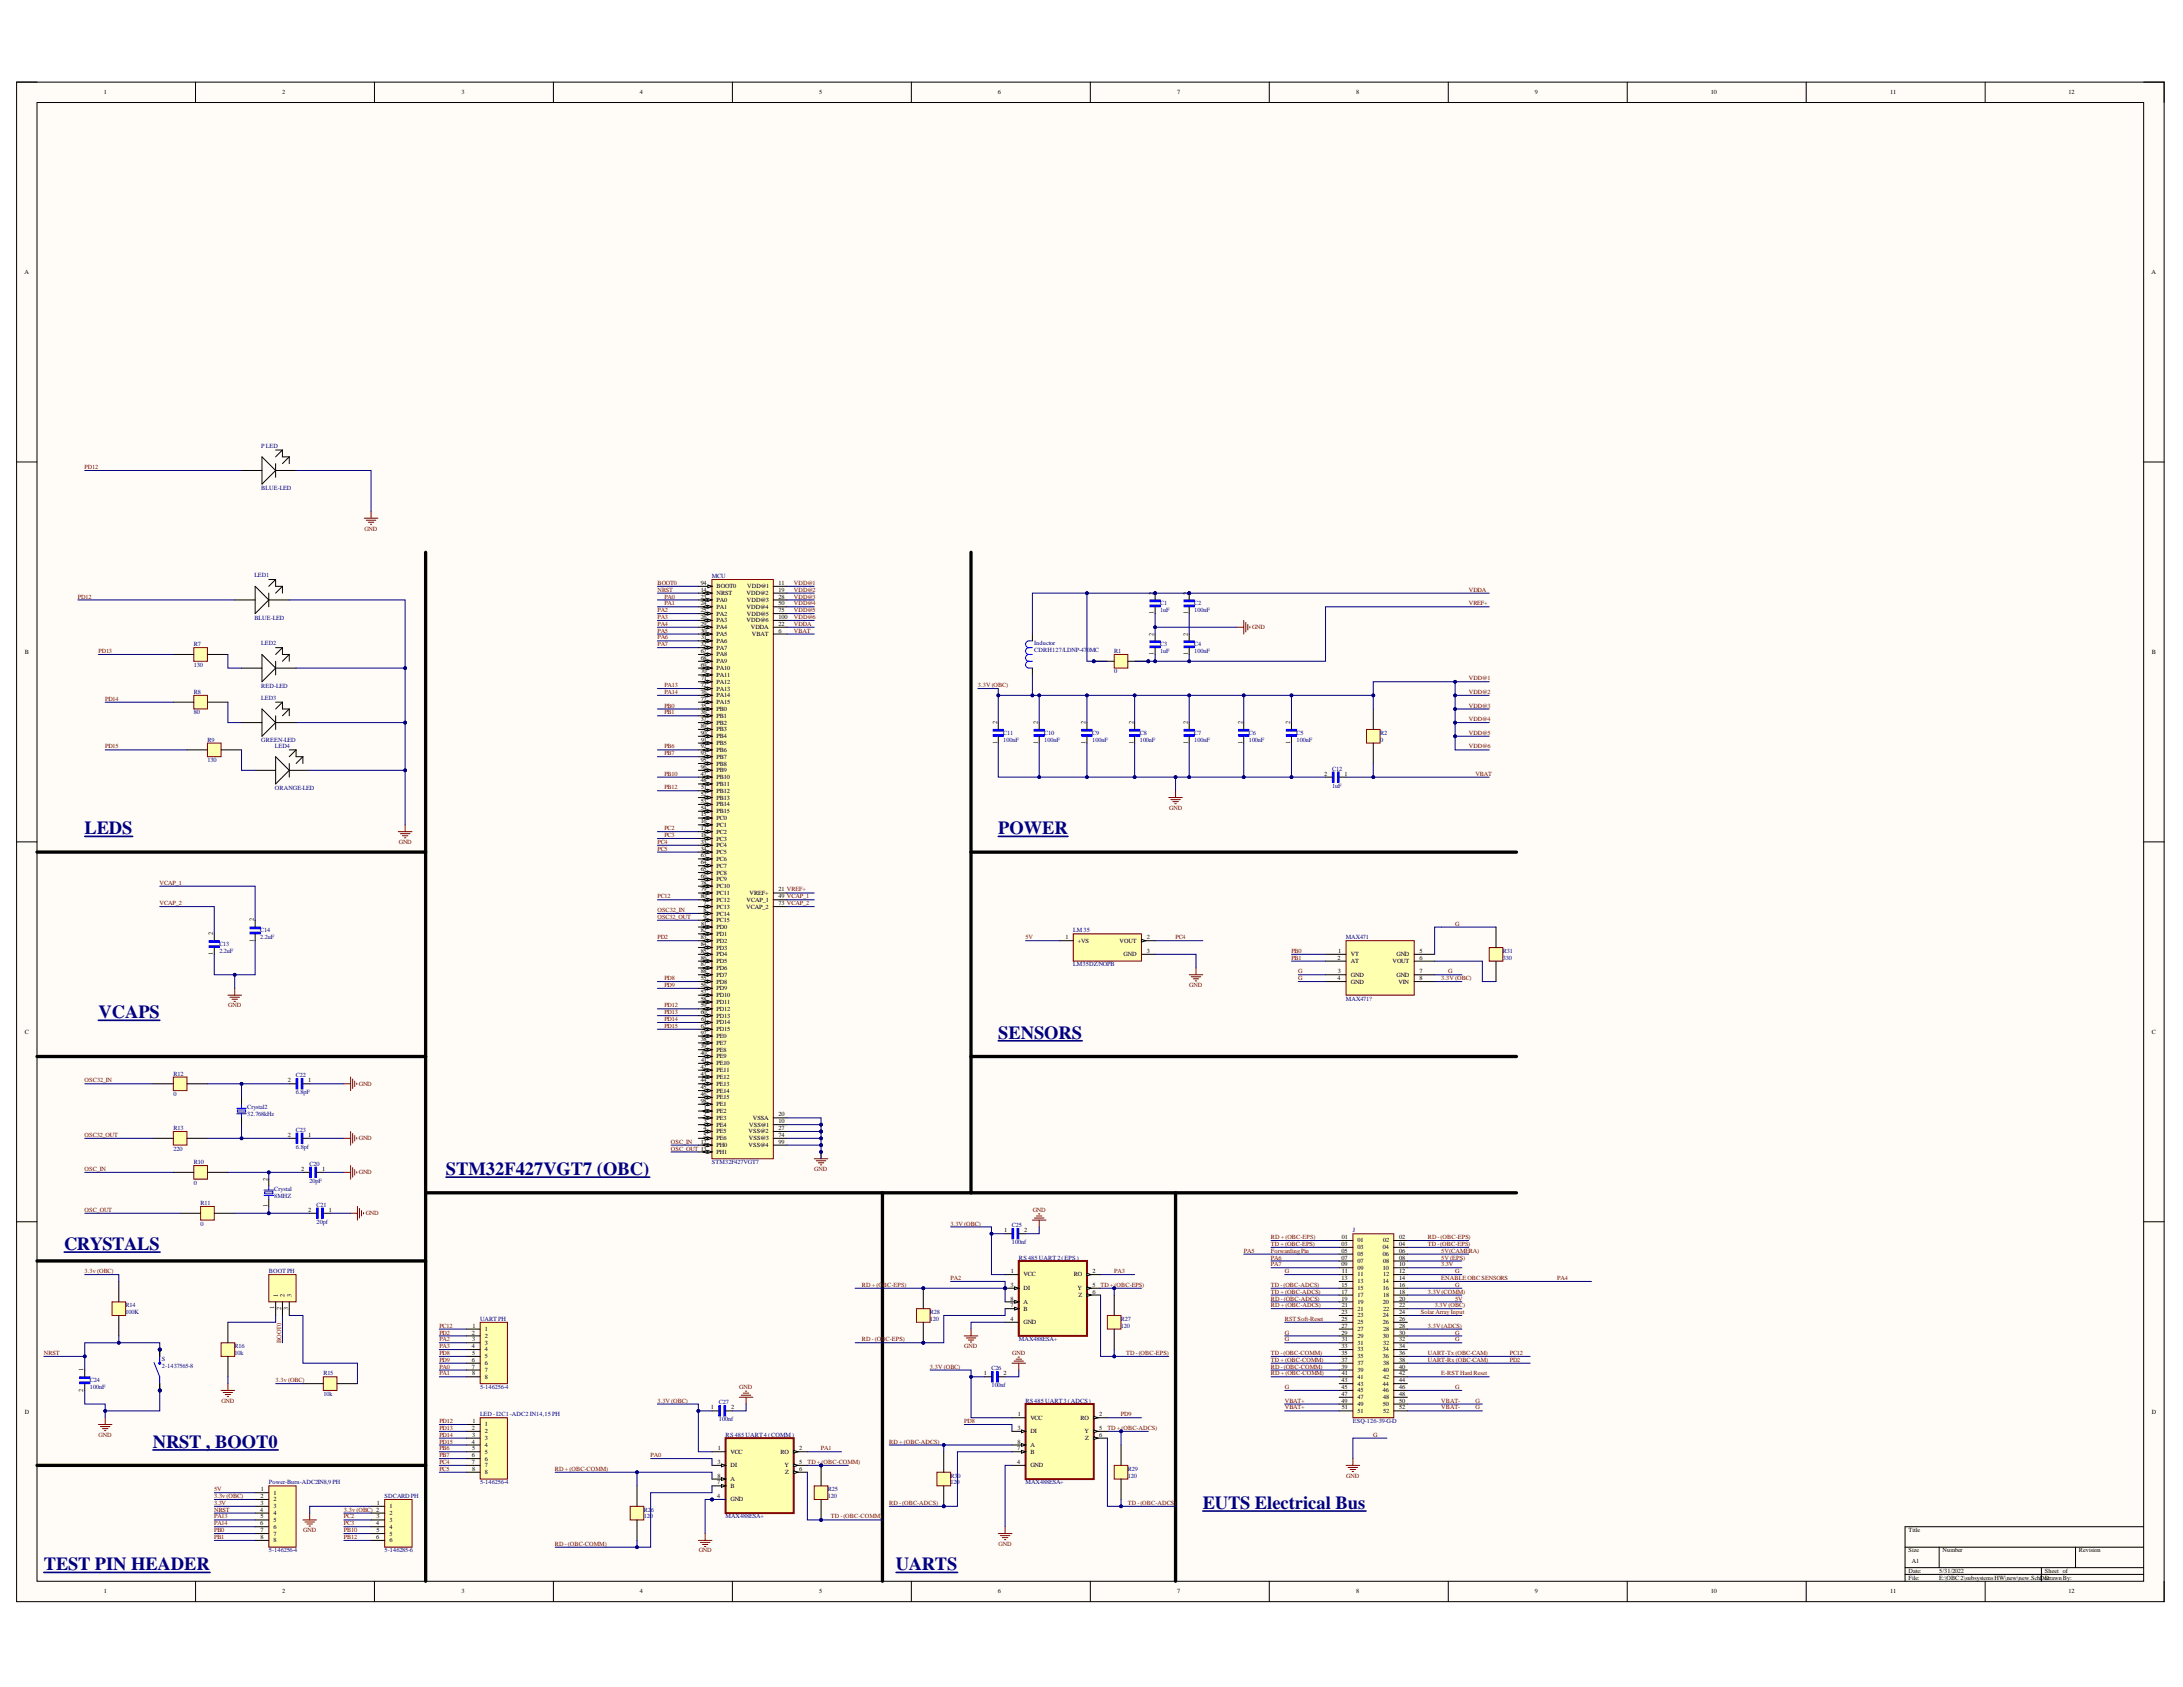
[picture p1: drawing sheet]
<svg xmlns="http://www.w3.org/2000/svg" width="279mm" height="216mm" viewBox="0 0 279 216" stroke-linecap="round" stroke-linejoin="round" font-family="sans-serif">
<defs><g id="words">
<g font-size="2.4" fill="#000080">
<text x="10.8" y="106.8">LEDS</text>
<text x="127.8" y="106.8">POWER</text>
<text x="12.6" y="130.3">VCAPS</text>
<text x="127.8" y="132.9">SENSORS</text>
<text x="57.1" y="150.4">STM32F427VGT7 (OBC)</text>
<text x="8.2" y="160">CRYSTALS</text>
<text x="19.6" y="185.3">NRST , BOOT0</text>
<text x="153.9" y="193.1">EUTS Electrical Bus</text>
<text x="5.6" y="201">TEST PIN HEADER</text>
<text x="114.7" y="201">UARTS</text>
</g>
<g font-size=".8">
<text x="13.3" y="12.1">1</text>
<text x="36.1" y="12.1">2</text>
<text x="59.1" y="12.1">3</text>
<text x="81.9" y="12.1">4</text>
<text x="104.9" y="12.1">5</text>
<text x="127.7" y="12.1">6</text>
<text x="150.6" y="12.1">7</text>
<text x="173.6" y="12.1">8</text>
<text x="196.4" y="12.1">9</text>
<text x="219" y="12.1">10</text>
<text x="241.9" y="12.1">11</text>
<text x="264.8" y="12.1">12</text>
<text x="3.1" y="35.1">A</text>
<text x="275.4" y="35.1">A</text>
<text x="89.7" y="74.9">94</text>
<text x="89.7" y="75.7">14</text>
<text x="89.7" y="76.6">23</text>
<text x="89.7" y="77.5">24</text>
<text x="91.7" y="75.3">BOOT0</text>
<text x="91.7" y="76.2">NRST</text>
<text x="91.7" y="77">PA0</text>
<text x="91.7" y="77.9">PA1</text>
<text x="95.6" y="76.2">VDD@2</text>
<text x="95.6" y="77.9">VDD@4</text>
<text x="95.6" y="77">VDD@3</text>
<text x="95.6" y="75.3">VDD@1</text>
<text x="99.7" y="74.9">11</text>
<text x="99.7" y="75.7">19</text>
<text x="99.7" y="76.6">28</text>
<text x="99.7" y="77.5">50</text>
<text x="147.6" y="76.1" transform="rotate(-90 147.6 76.1)">2</text>
<text x="152" y="76.1" transform="rotate(-90 152 76.1)">2</text>
<text x="3.2" y="83.7">B</text>
<text x="89.7" y="78.3">25</text>
<text x="89.7" y="79.2">26</text>
<text x="89.7" y="80.1">29</text>
<text x="89.7" y="81">30</text>
<text x="89.7" y="82.7">32</text>
<text x="89.7" y="83.6">67</text>
<text x="89.7" y="81.8">31</text>
<text x="91.7" y="78.8">PA2</text>
<text x="91.7" y="79.6">PA3</text>
<text x="91.7" y="80.5">PA4</text>
<text x="91.7" y="81.4">PA5</text>
<text x="91.7" y="82.3">PA6</text>
<text x="91.7" y="83.2">PA7</text>
<text x="91.7" y="84">PA8</text>
<text x="95.6" y="79.6">VDD@6</text>
<text x="95.6" y="78.8">VDD@5</text>
<text x="96.1" y="80.5">VDDA</text>
<text x="96.2" y="81.4">VBAT</text>
<text x="99.7" y="78.3">75</text>
<text x="99.7" y="79.2">100</text>
<text x="99.7" y="80.1">22</text>
<text x="99.7" y="81">6</text>
<text x="147.6" y="83.9" transform="rotate(-90 147.6 83.9)">1</text>
<text x="147.6" y="81.3" transform="rotate(-90 147.6 81.3)">2</text>
<text x="147.6" y="78.6" transform="rotate(-90 147.6 78.6)">1</text>
<text x="152" y="83.9" transform="rotate(-90 152 83.9)">1</text>
<text x="152" y="81.3" transform="rotate(-90 152 81.3)">2</text>
<text x="152" y="78.6" transform="rotate(-90 152 78.6)">1</text>
<text x="275.4" y="83.7">B</text>
<text x="89.7" y="84.5">68</text>
<text x="89.7" y="85.3">69</text>
<text x="89.7" y="86.2">70</text>
<text x="89.7" y="87.9">72</text>
<text x="89.7" y="88.8">76</text>
<text x="89.7" y="89.7">77</text>
<text x="89.7" y="87.1">71</text>
<text x="91.7" y="84.9">PA9</text>
<text x="91.7" y="85.8">PA10</text>
<text x="91.7" y="86.6">PA11</text>
<text x="91.7" y="87.5">PA12</text>
<text x="91.7" y="88.4">PA13</text>
<text x="91.7" y="89.2">PA14</text>
<text x="89.7" y="90.5">35</text>
<text x="89.7" y="91.4">36</text>
<text x="89.7" y="92.3">37</text>
<text x="89.7" y="93.2">89</text>
<text x="89.7" y="94.1">90</text>
<text x="89.7" y="95.8">92</text>
<text x="89.7" y="94.9">91</text>
<text x="91.7" y="90.1">PA15</text>
<text x="91.7" y="91">PB0</text>
<text x="91.7" y="91.9">PB1</text>
<text x="91.7" y="92.7">PB2</text>
<text x="91.7" y="93.6">PB3</text>
<text x="91.7" y="94.5">PB4</text>
<text x="91.7" y="95.4">PB5</text>
<text x="127.6" y="95.2" transform="rotate(-90 127.6 95.2)">1</text>
<text x="127.6" y="92.7" transform="rotate(-90 127.6 92.7)">2</text>
<text x="132.8" y="95.2" transform="rotate(-90 132.8 95.2)">1</text>
<text x="132.8" y="92.7" transform="rotate(-90 132.8 92.7)">2</text>
<text x="138.9" y="95.2" transform="rotate(-90 138.9 95.2)">1</text>
<text x="138.9" y="92.7" transform="rotate(-90 138.9 92.7)">2</text>
<text x="145.1" y="95.2" transform="rotate(-90 145.1 95.2)">1</text>
<text x="145.1" y="92.7" transform="rotate(-90 145.1 92.7)">2</text>
<text x="152" y="95.2" transform="rotate(-90 152 95.2)">1</text>
<text x="152" y="92.7" transform="rotate(-90 152 92.7)">2</text>
<text x="159" y="95.2" transform="rotate(-90 159 95.2)">1</text>
<text x="159" y="92.7" transform="rotate(-90 159 92.7)">2</text>
<text x="165.1" y="95.2" transform="rotate(-90 165.1 95.2)">1</text>
<text x="165.1" y="92.7" transform="rotate(-90 165.1 92.7)">2</text>
<text x="89.7" y="96.7">93</text>
<text x="89.7" y="97.5">95</text>
<text x="89.7" y="98.4">96</text>
<text x="89.7" y="99.3">47</text>
<text x="89.7" y="100.1">48</text>
<text x="89.7" y="101.9">52</text>
<text x="89.7" y="101">51</text>
<text x="91.7" y="96.2">PB6</text>
<text x="91.7" y="97.1">PB7</text>
<text x="91.7" y="98">PB8</text>
<text x="91.7" y="98.8">PB9</text>
<text x="91.7" y="99.7">PB10</text>
<text x="91.7" y="100.6">PB11</text>
<text x="91.7" y="101.4">PB12</text>
<text x="169.5" y="99.3">2</text>
<text x="172.1" y="99.3">1</text>
<text x="89.7" y="102.8">53</text>
<text x="89.7" y="103.6">54</text>
<text x="89.7" y="104.5">15</text>
<text x="89.7" y="105.4">16</text>
<text x="89.7" y="106.3">17</text>
<text x="89.7" y="107.1">18</text>
<text x="89.7" y="108">33</text>
<text x="91.7" y="102.3">PB13</text>
<text x="91.7" y="103.2">PB14</text>
<text x="91.7" y="104.1">PB15</text>
<text x="91.7" y="105">PC0</text>
<text x="91.7" y="105.8">PC1</text>
<text x="91.7" y="106.7">PC2</text>
<text x="91.7" y="107.6">PC3</text>
<text x="89.7" y="108.9">34</text>
<text x="89.7" y="109.7">63</text>
<text x="89.7" y="110.6">64</text>
<text x="89.7" y="111.5">65</text>
<text x="89.7" y="112.4">66</text>
<text x="89.7" y="113.2">78</text>
<text x="91.7" y="108.4">PC4</text>
<text x="91.7" y="109.3">PC5</text>
<text x="91.7" y="110.2">PC6</text>
<text x="91.7" y="111">PC7</text>
<text x="91.7" y="111.9">PC8</text>
<text x="91.7" y="112.8">PC9</text>
<text x="91.7" y="113.7">PC10</text>
<text x="27.2" y="119.7" transform="rotate(-90 27.2 119.7)">2</text>
<text x="32.5" y="117.9" transform="rotate(-90 32.5 117.9)">2</text>
<text x="89.7" y="114.1">79</text>
<text x="89.7" y="115">80</text>
<text x="89.7" y="119.3">82</text>
<text x="89.7" y="118.5">81</text>
<text x="90.1" y="115.9">7</text>
<text x="90.1" y="116.7">8</text>
<text x="90.1" y="117.6">9</text>
<text x="91.7" y="114.5">PC11</text>
<text x="91.7" y="115.4">PC12</text>
<text x="91.7" y="116.3">PC13</text>
<text x="91.7" y="117.2">PC14</text>
<text x="91.7" y="118">PC15</text>
<text x="91.7" y="118.9">PD0</text>
<text x="91.7" y="119.8">PD1</text>
<text x="95.5" y="116.3">VCAP_2</text>
<text x="95.6" y="115.4">VCAP_1</text>
<text x="95.9" y="114.5">VREF+</text>
<text x="99.7" y="114.1">21 VREF+</text>
<text x="99.7" y="115">49 VCAP_1</text>
<text x="99.7" y="115.9">73 VCAP_2</text>
<text x="27.2" y="122.2" transform="rotate(-90 27.2 122.2)">1</text>
<text x="32.5" y="120.5" transform="rotate(-90 32.5 120.5)">1</text>
<text x="89.7" y="120.2">83</text>
<text x="89.7" y="121.1">84</text>
<text x="89.7" y="121.9">85</text>
<text x="89.7" y="122.8">86</text>
<text x="89.7" y="123.7">87</text>
<text x="89.7" y="124.6">88</text>
<text x="89.7" y="125.5">55</text>
<text x="91.7" y="120.6">PD2</text>
<text x="91.7" y="121.5">PD3</text>
<text x="91.7" y="122.4">PD4</text>
<text x="91.7" y="123.3">PD5</text>
<text x="91.7" y="124.1">PD6</text>
<text x="91.7" y="125">PD7</text>
<text x="91.7" y="125.9">PD8</text>
<text x="136.4" y="120.2">1</text>
<text x="138" y="120.6">+VS</text>
<text x="143.3" y="120.6">VOUT</text>
<text x="143.8" y="122.4">GND</text>
<text x="146.8" y="120.2">2</text>
<text x="146.8" y="121.9">3</text>
<text x="171.2" y="122.8">2</text>
<text x="171.2" y="125.5">4</text>
<text x="171.2" y="124.6">3</text>
<text x="171.3" y="121.9">1</text>
<text x="172.9" y="122.4">VT</text>
<text x="172.9" y="123.3">AT</text>
<text x="172.9" y="125">GND</text>
<text x="172.9" y="125.9">GND</text>
<text x="178.2" y="123.3">VOUT</text>
<text x="178.7" y="122.4">GND</text>
<text x="178.7" y="125">GND</text>
<text x="179" y="125.9">VIN</text>
<text x="181.7" y="121.9">5</text>
<text x="181.7" y="122.8">6</text>
<text x="181.7" y="124.6">7</text>
<text x="181.7" y="125.5">8</text>
<text x="89.7" y="126.3">56</text>
<text x="89.7" y="127.2">57</text>
<text x="89.7" y="128.1">58</text>
<text x="89.7" y="128.9">59</text>
<text x="89.7" y="129.8">60</text>
<text x="89.7" y="131.5">62</text>
<text x="89.7" y="130.7">61</text>
<text x="91.7" y="126.8">PD9</text>
<text x="91.7" y="127.6">PD10</text>
<text x="91.7" y="128.5">PD11</text>
<text x="91.7" y="129.4">PD12</text>
<text x="91.7" y="130.2">PD13</text>
<text x="91.7" y="131.1">PD14</text>
<text x="91.7" y="132">PD15</text>
<text x="3.2" y="132.3">C</text>
<text x="89.7" y="132.4">97</text>
<text x="89.7" y="133.3">38</text>
<text x="89.7" y="134.2">39</text>
<text x="89.7" y="135">40</text>
<text x="89.7" y="136.8">42</text>
<text x="89.7" y="137.7">43</text>
<text x="89.7" y="135.9">41</text>
<text x="91.7" y="132.8">PE0</text>
<text x="91.7" y="133.7">PE7</text>
<text x="91.7" y="134.6">PE8</text>
<text x="91.7" y="135.5">PE9</text>
<text x="91.7" y="136.4">PE10</text>
<text x="91.7" y="137.2">PE11</text>
<text x="275.4" y="132.3">C</text>
<text x="36.8" y="138.5">2</text>
<text x="39.4" y="138.5">1</text>
<text x="89.7" y="138.5">44</text>
<text x="89.7" y="139.4">45</text>
<text x="89.7" y="140.3">46</text>
<text x="89.7" y="141.1">98</text>
<text x="90.1" y="142.9">2</text>
<text x="90.1" y="142">1</text>
<text x="90.1" y="143.7">3</text>
<text x="91.7" y="138.1">PE12</text>
<text x="91.7" y="139">PE13</text>
<text x="91.7" y="139.8">PE14</text>
<text x="91.7" y="140.7">PE15</text>
<text x="91.7" y="141.6">PE1</text>
<text x="91.7" y="142.4">PE2</text>
<text x="91.7" y="143.3">PE3</text>
<text x="96.4" y="143.3">VSSA</text>
<text x="99.7" y="142.9">20</text>
<text x="99.7" y="143.7">10</text>
<text x="36.8" y="145.5">2</text>
<text x="38.6" y="149.9">2</text>
<text x="39.4" y="145.5">1</text>
<text x="41.2" y="149.9">1</text>
<text x="89.7" y="146.4">12</text>
<text x="90.1" y="144.6">4</text>
<text x="90.1" y="145.5">5</text>
<text x="91.7" y="144.2">PE4</text>
<text x="91.7" y="145.1">PE5</text>
<text x="91.7" y="145.9">PE6</text>
<text x="91.7" y="146.8">PH0</text>
<text x="91.7" y="147.7">PH1</text>
<text x="95.8" y="145.1">VSS@2</text>
<text x="95.8" y="146.8">VSS@4</text>
<text x="95.9" y="145.9">VSS@3</text>
<text x="95.9" y="144.2">VSS@1</text>
<text x="99.7" y="144.6">27</text>
<text x="99.7" y="145.5">74</text>
<text x="99.7" y="146.4">99</text>
<text x="34.2" y="154.5" transform="rotate(-90 34.2 154.5)">1</text>
<text x="34.2" y="151.1" transform="rotate(-90 34.2 151.1)">2</text>
<text x="39.4" y="155.1">2</text>
<text x="42.1" y="155.1">1</text>
<text x="128.5" y="157.7">1</text>
<text x="131.1" y="157.7">2</text>
<text x="171.7" y="159.5">03</text>
<text x="171.7" y="160.3">05</text>
<text x="171.7" y="161.2">07</text>
<text x="171.7" y="158.6">01</text>
<text x="173.7" y="159">01</text>
<text x="173.7" y="159.9">03</text>
<text x="173.7" y="160.8">05</text>
<text x="173.7" y="161.6">07</text>
<text x="177" y="159.9">04</text>
<text x="177" y="160.8">06</text>
<text x="177" y="159">02</text>
<text x="177" y="161.6">08</text>
<text x="179.1" y="158.6">02</text>
<text x="179.1" y="159.5">04</text>
<text x="179.1" y="160.3">06</text>
<text x="179.1" y="161.2">08</text>
<text x="35.1" y="167.6" transform="rotate(-90 35.1 167.6)">1</text>
<text x="35.6" y="166" transform="rotate(-90 35.6 166)">1</text>
<text x="36" y="167.7" transform="rotate(-90 36 167.7)">2</text>
<text x="36.4" y="166" transform="rotate(-90 36.4 166)">2</text>
<text x="36.9" y="167.6" transform="rotate(-90 36.9 167.6)">3</text>
<text x="37.3" y="166" transform="rotate(-90 37.3 166)">3</text>
<text x="129.3" y="164.7">3</text>
<text x="129.3" y="166.4">8</text>
<text x="129.3" y="167.3">7</text>
<text x="129.4" y="162.9">1</text>
<text x="131" y="163.4">VCC</text>
<text x="131" y="165.1">DI</text>
<text x="131" y="166.9">A</text>
<text x="131" y="167.8">B</text>
<text x="137.5" y="163.4">RO</text>
<text x="137.9" y="165.1">Y</text>
<text x="138" y="166">Z</text>
<text x="139.8" y="162.9">2</text>
<text x="139.8" y="164.7">5</text>
<text x="139.8" y="165.6">6</text>
<text x="171.7" y="162">09</text>
<text x="171.7" y="163.8">13</text>
<text x="171.7" y="164.7">15</text>
<text x="171.7" y="165.6">17</text>
<text x="171.7" y="166.4">19</text>
<text x="171.7" y="162.9">11</text>
<text x="171.7" y="167.3">21</text>
<text x="173.7" y="162.5">09</text>
<text x="173.7" y="163.4">11</text>
<text x="173.7" y="164.2">13</text>
<text x="173.7" y="165.1">15</text>
<text x="173.7" y="166">17</text>
<text x="173.7" y="166.9">19</text>
<text x="173.7" y="167.8">21</text>
<text x="177" y="162.5">10</text>
<text x="177" y="164.2">14</text>
<text x="177" y="165.1">16</text>
<text x="177" y="166.9">20</text>
<text x="177" y="163.4">12</text>
<text x="177" y="166">18</text>
<text x="177" y="167.8">22</text>
<text x="179.1" y="162">10</text>
<text x="179.1" y="162.9">12</text>
<text x="179.1" y="163.8">14</text>
<text x="179.1" y="164.7">16</text>
<text x="179.1" y="165.6">18</text>
<text x="179.1" y="166.4">20</text>
<text x="179.1" y="167.3">22</text>
<text x="60.4" y="170.8">2</text>
<text x="60.4" y="172.5">4</text>
<text x="60.4" y="171.7">3</text>
<text x="60.4" y="173.4">5</text>
<text x="60.5" y="169.9">1</text>
<text x="62.1" y="170.4">1</text>
<text x="62.1" y="171.2">2</text>
<text x="62.1" y="172.1">3</text>
<text x="62.1" y="172.9">4</text>
<text x="62.1" y="173.8">5</text>
<text x="129.3" y="169.1">4</text>
<text x="131" y="169.5">GND</text>
<text x="171.7" y="168.2">23</text>
<text x="171.7" y="169.1">25</text>
<text x="171.7" y="169.9">27</text>
<text x="171.7" y="170.8">29</text>
<text x="171.7" y="172.5">33</text>
<text x="171.7" y="173.4">35</text>
<text x="171.7" y="171.7">31</text>
<text x="173.7" y="168.6">23</text>
<text x="173.7" y="169.5">25</text>
<text x="173.7" y="170.4">27</text>
<text x="173.7" y="171.2">29</text>
<text x="173.7" y="172.1">31</text>
<text x="173.7" y="172.9">33</text>
<text x="173.7" y="173.8">35</text>
<text x="177" y="168.6">24</text>
<text x="177" y="169.5">26</text>
<text x="177" y="171.2">30</text>
<text x="177" y="172.9">34</text>
<text x="177" y="173.8">36</text>
<text x="177" y="170.4">28</text>
<text x="177" y="172.1">32</text>
<text x="179.1" y="168.2">24</text>
<text x="179.1" y="169.1">26</text>
<text x="179.1" y="169.9">28</text>
<text x="179.1" y="170.8">30</text>
<text x="179.1" y="171.7">32</text>
<text x="179.1" y="172.5">34</text>
<text x="179.1" y="173.4">36</text>
<text x="10.7" y="178.1" transform="rotate(-90 10.7 178.1)">2</text>
<text x="10.7" y="175.5" transform="rotate(-90 10.7 175.5)">1</text>
<text x="60.4" y="174.3">6</text>
<text x="60.4" y="175.1">7</text>
<text x="60.4" y="176">8</text>
<text x="62.1" y="174.7">6</text>
<text x="62.1" y="175.6">7</text>
<text x="62.1" y="176.5">8</text>
<text x="125.9" y="176">1</text>
<text x="128.5" y="176">2</text>
<text x="171.7" y="174.3">37</text>
<text x="171.7" y="175.1">39</text>
<text x="171.7" y="176.9">43</text>
<text x="171.7" y="177.8">45</text>
<text x="171.7" y="178.7">47</text>
<text x="171.7" y="179.5">49</text>
<text x="171.7" y="176">41</text>
<text x="173.7" y="174.7">37</text>
<text x="173.7" y="175.6">39</text>
<text x="173.7" y="176.5">41</text>
<text x="173.7" y="177.3">43</text>
<text x="173.7" y="178.2">45</text>
<text x="173.7" y="179.1">47</text>
<text x="173.7" y="180">49</text>
<text x="177" y="175.6">40</text>
<text x="177" y="177.3">44</text>
<text x="177" y="178.2">46</text>
<text x="177" y="180">50</text>
<text x="177" y="174.7">38</text>
<text x="177" y="176.5">42</text>
<text x="177" y="179.1">48</text>
<text x="179.1" y="174.3">38</text>
<text x="179.1" y="175.1">40</text>
<text x="179.1" y="176">42</text>
<text x="179.1" y="176.9">44</text>
<text x="179.1" y="177.8">46</text>
<text x="179.1" y="178.7">48</text>
<text x="179.1" y="179.5">50</text>
<text x="3.2" y="180.9">D</text>
<text x="60.4" y="183">2</text>
<text x="60.4" y="184.7">4</text>
<text x="60.4" y="183.9">3</text>
<text x="60.4" y="185.6">5</text>
<text x="60.5" y="182.1">1</text>
<text x="62.1" y="182.5">1</text>
<text x="62.1" y="183.4">2</text>
<text x="62.1" y="184.3">3</text>
<text x="62.1" y="185.2">4</text>
<text x="91" y="180.4">1</text>
<text x="91.9" y="185.6">1</text>
<text x="93.6" y="180.4">2</text>
<text x="102.3" y="185.6">2</text>
<text x="130.2" y="185.6">7</text>
<text x="130.2" y="183">3</text>
<text x="130.2" y="184.7">8</text>
<text x="130.3" y="181.3">1</text>
<text x="131.9" y="181.7">VCC</text>
<text x="131.9" y="183.4">DI</text>
<text x="131.9" y="185.2">A</text>
<text x="138.3" y="181.7">RO</text>
<text x="138.8" y="183.4">Y</text>
<text x="138.9" y="184.3">Z</text>
<text x="140.7" y="181.3">2</text>
<text x="140.7" y="183">5</text>
<text x="140.7" y="183.9">6</text>
<text x="171.7" y="180.4">51</text>
<text x="173.7" y="180.8">51</text>
<text x="177" y="180.8">52</text>
<text x="179.1" y="180.4">52</text>
<text x="275.4" y="180.9">D</text>
<text x="33.4" y="191.7">2</text>
<text x="33.4" y="190.9">1</text>
<text x="35" y="191.3">1</text>
<text x="60.4" y="186.5">6</text>
<text x="60.4" y="187.4">7</text>
<text x="60.4" y="188.2">8</text>
<text x="62.1" y="186">5</text>
<text x="62.1" y="186.9">6</text>
<text x="62.1" y="187.8">7</text>
<text x="62.1" y="188.7">8</text>
<text x="91.8" y="190">7</text>
<text x="91.8" y="191.7">4</text>
<text x="91.8" y="187.4">3</text>
<text x="91.8" y="189.1">8</text>
<text x="93.5" y="186">VCC</text>
<text x="93.5" y="187.8">DI</text>
<text x="93.5" y="189.6">A</text>
<text x="93.5" y="190.4">B</text>
<text x="99.9" y="186">RO</text>
<text x="100.4" y="187.8">Y</text>
<text x="100.5" y="188.7">Z</text>
<text x="102.3" y="187.4">5</text>
<text x="102.3" y="188.2">6</text>
<text x="130.2" y="187.4">4</text>
<text x="131.9" y="186">B</text>
<text x="131.9" y="187.8">GND</text>
<text x="33.3" y="193.4">4</text>
<text x="33.3" y="195.2">6</text>
<text x="33.4" y="192.6">3</text>
<text x="33.4" y="194.3">5</text>
<text x="33.4" y="196.1">7</text>
<text x="33.4" y="196.9">8</text>
<text x="35" y="192.1">2</text>
<text x="35" y="193">3</text>
<text x="35" y="193.9">4</text>
<text x="35" y="194.8">5</text>
<text x="35" y="195.6">6</text>
<text x="35" y="196.5">7</text>
<text x="35" y="197.4">8</text>
<text x="48.2" y="195.2">4</text>
<text x="48.2" y="196.9">6</text>
<text x="48.2" y="194.3">3</text>
<text x="48.2" y="196.1">5</text>
<text x="48.2" y="192.6">1</text>
<text x="49.8" y="193">1</text>
<text x="49.8" y="193.9">2</text>
<text x="49.8" y="194.8">3</text>
<text x="49.8" y="195.6">4</text>
<text x="49.8" y="196.5">5</text>
<text x="49.8" y="197.4">6</text>
<text x="93.5" y="192.1">GND</text>
<text x="244.3" y="196.1">Title</text>
<text x="13.3" y="203.9">1</text>
<text x="36.1" y="203.9">2</text>
<text x="59.1" y="203.9">3</text>
<text x="81.9" y="203.9">4</text>
<text x="104.9" y="203.9">5</text>
<text x="127.7" y="203.9">6</text>
<text x="150.6" y="203.9">7</text>
<text x="173.6" y="203.9">8</text>
<text x="196.4" y="203.9">9</text>
<text x="219" y="203.9">10</text>
<text x="241.9" y="203.9">11</text>
<text x="244.3" y="198.7">Size</text>
<text x="244.3" y="201.3">Date:</text>
<text x="244.3" y="202.2">File:</text>
<text x="244.7" y="200">A1</text>
<text x="248.2" y="201.3">5/31/2022</text>
<text x="248.2" y="202.2">E:\OBC 2\subsystemsHW\new\new.SchDoDcrawn By:</text>
<text x="248.6" y="198.7">Number</text>
<text x="261.7" y="201.3">Sheet of</text>
<text x="264.8" y="203.9">12</text>
<text x="266.1" y="198.7">Revision</text>
</g>
<g font-size=".8" fill="#000080">
<text x="33.4" y="57.3">P LED</text>
<text x="33.4" y="62.7">BLUE-LED</text>
<text x="32.6" y="73.9">LED1</text>
<text x="91.1" y="74">MCU</text>
<text x="148.5" y="77.5">C1</text>
<text x="152.8" y="77.5">C2</text>
<text x="24.8" y="82.7">R7</text>
<text x="32.6" y="79.3">BLUE-LED</text>
<text x="33.4" y="82.6">LED2</text>
<text x="132.4" y="82.6">Inductor</text>
<text x="132.4" y="83.5">CDRH127/LDNP-470MC</text>
<text x="142.6" y="83.6">R1</text>
<text x="148.5" y="78.3">1uF</text>
<text x="148.5" y="82.7">C3</text>
<text x="148.5" y="83.6">1uF</text>
<text x="152.8" y="78.3">100nF</text>
<text x="152.8" y="82.7">C4</text>
<text x="152.8" y="83.6">100nF</text>
<text x="24.8" y="85.3">130</text>
<text x="24.8" y="88.8">R8</text>
<text x="33.4" y="88">RED-LED</text>
<text x="33.4" y="89.6">LED3</text>
<text x="142.6" y="86.2">0</text>
<text x="24.8" y="91.4">80</text>
<text x="26.6" y="94.9">R9</text>
<text x="33.4" y="95">GREEN-LED</text>
<text x="35.2" y="95.7">LED4</text>
<text x="128.4" y="94.1">C11</text>
<text x="128.4" y="94.9">100nF</text>
<text x="133.7" y="94.1">C10</text>
<text x="133.7" y="94.9">100nF</text>
<text x="139.8" y="94.1">C9</text>
<text x="139.8" y="94.9">100nF</text>
<text x="145.9" y="94.1">C8</text>
<text x="145.9" y="94.9">100nF</text>
<text x="152.8" y="94.1">C7</text>
<text x="152.8" y="94.9">100nF</text>
<text x="159.8" y="94.1">C6</text>
<text x="159.8" y="94.9">100nF</text>
<text x="166" y="94.1">C5</text>
<text x="166" y="94.9">100nF</text>
<text x="176.7" y="94.1">R2</text>
<text x="176.7" y="94.9">0</text>
<text x="26.6" y="97.5">130</text>
<text x="35.2" y="101.1">ORANGE-LED</text>
<text x="170.5" y="98.6">C12</text>
<text x="170.5" y="100.8">1uF</text>
<text x="33.3" y="119.3">C14</text>
<text x="137.4" y="119.3">LM35</text>
<text x="28.1" y="121.1">C13</text>
<text x="28.1" y="121.9">2.2uF</text>
<text x="33.3" y="120.2">2.2uF</text>
<text x="137.4" y="123.7">LM35DZ/NOPB</text>
<text x="172.3" y="120.2">MAX471</text>
<text x="192.3" y="121.9">R31</text>
<text x="192.3" y="122.8">330</text>
<text x="172.3" y="128.1">MAX471?</text>
<text x="22.2" y="137.7">R12</text>
<text x="37.9" y="137.9">C22</text>
<text x="22.2" y="140.3">0</text>
<text x="31.6" y="141.9">Crystal2</text>
<text x="31.6" y="142.8">32.768kHz</text>
<text x="37.9" y="140">6.8pF</text>
<text x="22.2" y="144.6">R13</text>
<text x="22.2" y="147.3">220</text>
<text x="24.8" y="149">R10</text>
<text x="37.9" y="144.8">C23</text>
<text x="37.9" y="147">6.8pf</text>
<text x="39.6" y="149.2">C20</text>
<text x="91.1" y="149">STM32F427VGT7</text>
<text x="24.8" y="151.6">0</text>
<text x="25.7" y="154.2">R11</text>
<text x="35.1" y="152.4">Crystal</text>
<text x="35.1" y="153.3">8MHZ</text>
<text x="39.6" y="151.4">20pF</text>
<text x="40.5" y="154.4">C21</text>
<text x="25.7" y="156.8">0</text>
<text x="40.5" y="156.6">20pf</text>
<text x="129.5" y="157.1">C25</text>
<text x="129.5" y="159.2">100nf</text>
<text x="130.4" y="161.2">RS 485 UART 2 (EPS )</text>
<text x="173.1" y="157.7">J</text>
<text x="16.1" y="167.3">R14</text>
<text x="34.4" y="162.9">BOOT PH</text>
<text x="16.1" y="168.2">100K</text>
<text x="30" y="172.5">R16</text>
<text x="30" y="173.4">10k</text>
<text x="61.4" y="169.1">UART PH</text>
<text x="119" y="168.2">R28</text>
<text x="119" y="169.1">120</text>
<text x="130.4" y="171.7">MAX488ESA+</text>
<text x="143.5" y="169.1">R27</text>
<text x="143.5" y="169.9">120</text>
<text x="11.5" y="176.9">C24</text>
<text x="11.5" y="177.8">100nF</text>
<text x="20.7" y="174.2">S</text>
<text x="20.7" y="175.1">2-1437565-8</text>
<text x="41.4" y="176">R15</text>
<text x="41.4" y="178.7">10k</text>
<text x="61.4" y="177.8">5-146256-4</text>
<text x="92" y="179.7">C27</text>
<text x="126.9" y="175.4">C26</text>
<text x="126.9" y="177.6">100nf</text>
<text x="131.2" y="179.5">RS 485 UART 3 (ADCS )</text>
<text x="61.4" y="181.3">LED -I2C1 -ADC2 IN14,15 PH</text>
<text x="92" y="181.9">100nf</text>
<text x="92.9" y="183.9">RS 485 UART 4 (COMM )</text>
<text x="173.1" y="182.1">ESQ-126-39-G-D</text>
<text x="34.4" y="190">Power-Burn-ADC2IN8,9 PH</text>
<text x="49.2" y="191.7">SDCARD PH</text>
<text x="61.4" y="190">5-146256-4</text>
<text x="106" y="190.9">R25</text>
<text x="106" y="191.7">120</text>
<text x="121.6" y="189.1">R30</text>
<text x="121.6" y="190">120</text>
<text x="131.2" y="190">MAX488ESA+</text>
<text x="144.3" y="188.2">R29</text>
<text x="144.3" y="189.1">120</text>
<text x="82.4" y="193.4">R2</text>
<text x="82.4" y="194.3">120</text>
<text x="83.3" y="193.4">6</text>
<text x="92.9" y="194.3">MAX488ESA+</text>
<text x="34.4" y="198.7">5-146256-4</text>
<text x="49.2" y="198.7">5-146285-6</text>
</g>
<g font-size=".8" fill="#800000">
<text x="10.8" y="60">PD12</text>
<text x="46.6" y="67.9">GND</text>
<text x="10" y="76.6">PD12</text>
<text x="84.1" y="75.7">NRST</text>
<text x="84.1" y="74.9">BOOT0</text>
<text x="85" y="76.6">PA0</text>
<text x="85" y="77.5">PA1</text>
<text x="101.6" y="77.5">VDD@4</text>
<text x="101.6" y="76.6">VDD@3</text>
<text x="101.6" y="75.7">VDD@2</text>
<text x="101.6" y="74.9">VDD@1</text>
<text x="188" y="75.7">VDDA</text>
<text x="188" y="77.5">VREF+</text>
<text x="12.6" y="83.6">PD13</text>
<text x="84.1" y="78.3">PA2</text>
<text x="84.1" y="79.2">PA3</text>
<text x="84.1" y="81">PA5</text>
<text x="84.1" y="80.1">PA4</text>
<text x="84.1" y="81.8">PA6</text>
<text x="84.1" y="82.7">PA7</text>
<text x="101.6" y="80.1">VDDA</text>
<text x="101.6" y="79.2">VDD@6</text>
<text x="101.6" y="78.3">VDD@5</text>
<text x="101.6" y="81">VBAT</text>
<text x="160.2" y="80.5">GND</text>
<text x="13.4" y="89.7">PD14</text>
<text x="85" y="87.9">PA13</text>
<text x="85" y="88.8">PA14</text>
<text x="125.2" y="87.9">3.3V (OBC)</text>
<text x="188" y="87.1">VDD@1</text>
<text x="188" y="88.8">VDD@2</text>
<text x="13.4" y="95.8">PD15</text>
<text x="85" y="95.8">PB6</text>
<text x="85" y="90.5">PB0</text>
<text x="85" y="91.4">PB1</text>
<text x="188" y="90.5">VDD@3</text>
<text x="188" y="92.3">VDD@4</text>
<text x="188" y="94.1">VDD@5</text>
<text x="188" y="95.8">VDD@6</text>
<text x="85" y="96.7">PB7</text>
<text x="85" y="99.3">PB10</text>
<text x="85" y="101">PB12</text>
<text x="188.8" y="99.3">VBAT</text>
<text x="51" y="108">GND</text>
<text x="84.1" y="108">PC4</text>
<text x="85" y="106.3">PC2</text>
<text x="85" y="107.1">PC3</text>
<text x="149.6" y="103.6">GND</text>
<text x="20.4" y="113.2">VCAP_1</text>
<text x="84.1" y="108.9">PC5</text>
<text x="20.4" y="115.9">VCAP_2</text>
<text x="84.1" y="116.7">OSC32_IN</text>
<text x="84.1" y="117.6">OSC32_OUT</text>
<text x="84.1" y="115">PC12</text>
<text x="186.2" y="118.5">G</text>
<text x="84.1" y="120.2">PD2</text>
<text x="85" y="125.5">PD8</text>
<text x="131.2" y="120.2">5V</text>
<text x="150.4" y="120.2">PC4</text>
<text x="165.3" y="121.9">PB0</text>
<text x="165.3" y="122.8">PB1</text>
<text x="166.2" y="124.6">G</text>
<text x="166.2" y="125.5">G</text>
<text x="184.5" y="125.5">3.3V (OBC)</text>
<text x="185.4" y="124.6">G</text>
<text x="29.2" y="128.9">GND</text>
<text x="85" y="126.3">PD9</text>
<text x="85" y="128.9">PD12</text>
<text x="85" y="129.8">PD13</text>
<text x="85" y="130.7">PD14</text>
<text x="85" y="131.5">PD15</text>
<text x="152.2" y="126.3">GND</text>
<text x="10.8" y="138.5">OSC32_IN</text>
<text x="45.9" y="139">GND</text>
<text x="10.8" y="149.9">OSC_IN</text>
<text x="10.8" y="145.5">OSC32_OUT</text>
<text x="45.9" y="145.9">GND</text>
<text x="85.9" y="146.4">OSC_IN</text>
<text x="85.9" y="147.3">OSC_OUT 13</text>
<text x="104.2" y="149.9">GND</text>
<text x="10.8" y="155.1">OSC_OUT</text>
<text x="45.9" y="150.3">GND</text>
<text x="46.8" y="155.5">GND</text>
<text x="132.2" y="155.1">GND</text>
<text x="121.6" y="156.8">3.3V (OBC)</text>
<text x="159.2" y="160.3">PA5</text>
<text x="162.7" y="158.6">RD + (OBC-EPS)</text>
<text x="162.7" y="159.5">TD + (OBC-EPS)</text>
<text x="162.7" y="160.3">ForwardingPin</text>
<text x="162.7" y="161.2">PA6</text>
<text x="182.7" y="158.6">RD -(OBC-EPS)</text>
<text x="182.7" y="159.5">TD -(OBC-EPS)</text>
<text x="184.5" y="161.2">5V (EPS)</text>
<text x="184.5" y="160.3">5V(CAMERA)</text>
<text x="10.8" y="162.9">3.3v (OBC)</text>
<text x="110.3" y="164.7">RD + (O</text>
<text x="113" y="164.7">BC-EPS)</text>
<text x="121.6" y="163.8">PA2</text>
<text x="140.8" y="164.7">TD + (OBC-EPS)</text>
<text x="142.6" y="162.9">PA3</text>
<text x="162.7" y="164.7">TD -(OBC-ADCS)</text>
<text x="162.7" y="165.6">TD + (OBC-ADCS)</text>
<text x="162.7" y="166.4">RD -(OBC-ADCS)</text>
<text x="162.7" y="167.3">RD + (OBC-ADCS)</text>
<text x="162.7" y="162">PA7</text>
<text x="164.4" y="162.9">G</text>
<text x="182.7" y="165.6">3.3V (COMM)</text>
<text x="183.6" y="167.3">3.3V (OBC)</text>
<text x="184.5" y="162">3.3V</text>
<text x="184.5" y="163.8">ENABLE OBC SENSORS</text>
<text x="186.2" y="162.9">G</text>
<text x="186.2" y="164.7">G</text>
<text x="186.2" y="166.4">5V</text>
<text x="199.3" y="163.8">PA4</text>
<text x="5.6" y="173.4">NRST</text>
<text x="36" y="171.8" transform="rotate(-90 36 171.8)">BOOT0</text>
<text x="56.2" y="169.9">PC12</text>
<text x="56.2" y="170.8">PD2</text>
<text x="56.2" y="171.7">PA2</text>
<text x="56.2" y="172.5">PA3</text>
<text x="56.2" y="173.4">PD8</text>
<text x="110.3" y="171.7">RD -(OBC-EPS)</text>
<text x="123.4" y="172.5">GND</text>
<text x="129.6" y="173.4">GND</text>
<text x="144.1" y="173.4">TD -(OBC-EPS)</text>
<text x="162.7" y="173.4">TD -(OBC-COMM)</text>
<text x="164.4" y="170.8">G</text>
<text x="164.4" y="171.7">G</text>
<text x="164.4" y="169.1">RST Soft-Reset</text>
<text x="181.9" y="168.2">Solar Array Input</text>
<text x="182.7" y="169.9">3.3V (ADCS)</text>
<text x="182.7" y="173.4">UART-Tx (OBC-CAM)</text>
<text x="186.2" y="170.8">G</text>
<text x="186.2" y="171.7">G</text>
<text x="193.2" y="173.4">PC12</text>
<text x="28.3" y="179.5">GND</text>
<text x="35.3" y="176.9">3.3v (OBC)</text>
<text x="56.2" y="174.3">PD9</text>
<text x="56.2" y="175.1">PA0</text>
<text x="56.2" y="176">PA1</text>
<text x="84.1" y="179.5">3.3V (OBC)</text>
<text x="94.6" y="177.8">GND</text>
<text x="119" y="175.1">3.3V (OBC)</text>
<text x="162.7" y="174.3">TD + (OBC-COMM)</text>
<text x="162.7" y="175.1">RD -(OBC-COMM)</text>
<text x="162.7" y="176">RD + (OBC-COMM)</text>
<text x="164.4" y="177.8">G</text>
<text x="164.4" y="179.5">VBAT+</text>
<text x="182.7" y="174.3">UART-Rx (OBC-CAM)</text>
<text x="184.5" y="179.5">VBAT-</text>
<text x="184.5" y="176">E-RST Hard Reset</text>
<text x="186.2" y="177.8">G</text>
<text x="188.8" y="179.5">G</text>
<text x="193.2" y="174.3">PD2</text>
<text x="12.6" y="183.9">GND</text>
<text x="56.2" y="182.1">PD12</text>
<text x="56.2" y="183">PD13</text>
<text x="56.2" y="183.9">PD14</text>
<text x="56.2" y="184.7">PD15</text>
<text x="56.2" y="185.6">PB6</text>
<text x="105.1" y="185.6">PA1</text>
<text x="113.8" y="184.7">RD + (OBC-ADCS)</text>
<text x="123.4" y="182.1">PD8</text>
<text x="141.7" y="183">TD + (OBC-ADCS)</text>
<text x="143.5" y="181.3">PD9</text>
<text x="164.4" y="180.4">VBAT+</text>
<text x="175.8" y="183.9">G</text>
<text x="184.5" y="180.4">VBAT-</text>
<text x="188.8" y="180.4">G</text>
<text x="27.4" y="190.9">5V</text>
<text x="27.4" y="191.7">3.3v (OBC)</text>
<text x="56.2" y="186.5">PB7</text>
<text x="56.2" y="187.4">PC4</text>
<text x="56.2" y="188.2">PC5</text>
<text x="71" y="188.2">RD + (OBC-COMM)</text>
<text x="83.3" y="186.5">PA0</text>
<text x="103.3" y="187.4">TD + (OBC-COMM)</text>
<text x="172.3" y="189.1">GND</text>
<text x="27.4" y="194.3">PA13</text>
<text x="27.4" y="195.2">PA14</text>
<text x="27.4" y="192.6">3.3V</text>
<text x="27.4" y="196.1">PB0</text>
<text x="27.4" y="196.9">PB1</text>
<text x="27.4" y="193.4">NRST</text>
<text x="38.8" y="196.1">GND</text>
<text x="44" y="193.4">3.3v (OBC) 2</text>
<text x="44" y="195.2">PC3</text>
<text x="44" y="194.3">PC2</text>
<text x="44" y="196.1">PB10</text>
<text x="44" y="196.9">PB12</text>
<text x="71" y="197.8">RD -(OBC-COMM)</text>
<text x="106.3" y="194.3">TD -(OBC-COMM)</text>
<text x="113.8" y="192.6">RD -(OBC-ADCS)</text>
<text x="127.8" y="197.8">GND</text>
<text x="144.3" y="192.6">TD -(OBC-ADCS)</text>
<text x="89.4" y="198.7">GND</text>
</g>
</g></defs>
<path d="M2.1 10.5h274.9v194.5h-274.9z" fill-rule="evenodd" fill="#fffcf8"/>
<path d="M2.1 10.5h274.9v194.5h-274.9z" fill="none" stroke="#000" stroke-width=".13"/>
<path d="M4.7 13.1h269.7v189.3h-269.7z" fill-rule="evenodd" fill="#fffcf8"/>
<g fill="none" stroke="#000" stroke-width=".13">
<path d="M2.1 10.5h2.6M4.7 13.1h269.7v189.3h-269.7zM25 10.5v2.6M47.9 10.5v2.6M70.8 10.5v2.6M93.7 10.5v2.6M116.6 10.5v2.6M139.5 10.5v2.6M162.5 10.5v2.6M185.4 10.5v2.6M208.3 10.5v2.6M231.2 10.5v2.6"/>
<path d="M254.1 10.5v2.6M274.4 10.5h2.6v2.6M2.1 59.1h2.6M274.4 59.1h2.6M2.1 107.7h2.6M274.4 107.7h2.6M2.1 156.4h2.6M274.4 156.4h2.6M243.8 198h30.6M248.2 198v2.6M265.6 198v2.6M274.4 195.4h-30.6v7"/>
<path d="M25 202.4v2.6M47.9 202.4v2.6M70.8 202.4v2.6M93.7 202.4v2.6M116.6 202.4v2.6M139.5 202.4v2.6M162.5 202.4v2.6M185.4 202.4v2.6M208.3 202.4v2.6M231.2 202.4v2.6M243.8 200.6h30.6M243.8 201.5h30.6"/>
<path d="M254.1 202.4v2.6M261.3 200.6v1.8M277 202.4v2.6"/>
</g>
<path d="M91.1 74.2h7.9v74.1h-7.9z" fill-rule="evenodd" fill="#ffffb0"/>
<path d="M91.1 74.2h7.9v74.1h-7.9z" fill="none" stroke="#800000" stroke-width=".13"/>
<path d="M89.4 75h1.7" fill="none" stroke="#000" stroke-width=".13"/>
<path d="M90.6 74.9l.5 .1-.5 .2z" fill="#f8fcff"/>
<path d="M89.4 75.9h1.7M90.6 74.9l.5 .1-.5 .2z" fill="none" stroke="#000" stroke-width=".13"/>
<path d="M90.6 75.7l.5 .2-.5 .2z" fill="#f8fcff"/>
<path d="M90.6 75.7l.5 .2-.5 .2z" fill="none" stroke="#000" stroke-width=".13"/>
<path d="M90 75.9l.5-.2v.4z" fill="#f8fcff"/>
<path d="M89.4 76.8h1.7M90 75.9l.5-.2v.4z" fill="none" stroke="#000" stroke-width=".13"/>
<path d="M90.6 76.6l.5 .2-.5 .2z" fill="#f8fcff"/>
<path d="M90.6 76.6l.5 .2-.5 .2z" fill="none" stroke="#000" stroke-width=".13"/>
<path d="M90 76.8l.5-.2v.4z" fill="#f8fcff"/>
<path d="M89.4 77.7h1.7M90 76.8l.5-.2v.4z" fill="none" stroke="#000" stroke-width=".13"/>
<path d="M90.6 77.5l.5 .2-.5 .1z" fill="#f8fcff"/>
<path d="M90.6 77.5l.5 .2-.5 .1z" fill="none" stroke="#000" stroke-width=".13"/>
<path d="M90 77.7l.5-.2v.3z" fill="#f8fcff"/>
<path d="M89.4 78.5h1.7M90 77.7l.5-.2v.3z" fill="none" stroke="#000" stroke-width=".13"/>
<path d="M90.6 78.4l.5 .1-.5 .2z" fill="#f8fcff"/>
<path d="M90.6 78.4l.5 .1-.5 .2z" fill="none" stroke="#000" stroke-width=".13"/>
<path d="M90 78.5l.5-.1v.3z" fill="#f8fcff"/>
<path d="M89.4 79.4h1.7M90 78.5l.5-.1v.3z" fill="none" stroke="#000" stroke-width=".13"/>
<path d="M90.6 79.2l.5 .2-.5 .2z" fill="#f8fcff"/>
<path d="M90.6 79.2l.5 .2-.5 .2z" fill="none" stroke="#000" stroke-width=".13"/>
<path d="M90 79.4l.5-.2v.4z" fill="#f8fcff"/>
<path d="M90 79.4l.5-.2v.4zM89.4 80.3h1.7" fill="none" stroke="#000" stroke-width=".13"/>
<path d="M90.6 80.1l.5 .2-.5 .1z" fill="#f8fcff"/>
<path d="M90.6 80.1l.5 .2-.5 .1z" fill="none" stroke="#000" stroke-width=".13"/>
<path d="M90 80.3l.5-.2v.3z" fill="#f8fcff"/>
<path d="M89.4 81.1h1.7M90 80.3l.5-.2v.3z" fill="none" stroke="#000" stroke-width=".13"/>
<path d="M90.6 81l.5 .1-.5 .2z" fill="#f8fcff"/>
<path d="M90.6 81l.5 .1-.5 .2z" fill="none" stroke="#000" stroke-width=".13"/>
<path d="M90 81.1l.5-.1v.3z" fill="#f8fcff"/>
<path d="M89.4 82h1.7M90 81.1l.5-.1v.3z" fill="none" stroke="#000" stroke-width=".13"/>
<path d="M90.6 81.8l.5 .2-.5 .2z" fill="#f8fcff"/>
<path d="M90.6 81.8l.5 .2-.5 .2z" fill="none" stroke="#000" stroke-width=".13"/>
<path d="M90 82l.5-.2v.4z" fill="#f8fcff"/>
<path d="M89.4 82.9h1.7M90 82l.5-.2v.4z" fill="none" stroke="#000" stroke-width=".13"/>
<path d="M90.6 82.7l.5 .2-.5 .2z" fill="#f8fcff"/>
<path d="M90.6 82.7l.5 .2-.5 .2z" fill="none" stroke="#000" stroke-width=".13"/>
<path d="M90 82.9l.5-.2v.4z" fill="#f8fcff"/>
<path d="M89.4 83.8h1.7M90 82.9l.5-.2v.4z" fill="none" stroke="#000" stroke-width=".13"/>
<path d="M90.6 83.6l.5 .2-.5 .1z" fill="#f8fcff"/>
<path d="M90.6 83.6l.5 .2-.5 .1z" fill="none" stroke="#000" stroke-width=".13"/>
<path d="M90 83.8l.5-.2v.3z" fill="#f8fcff"/>
<path d="M89.4 84.6h1.7M90 83.8l.5-.2v.3z" fill="none" stroke="#000" stroke-width=".13"/>
<path d="M90.6 84.5l.5 .1-.5 .2z" fill="#f8fcff"/>
<path d="M90.6 84.5l.5 .1-.5 .2z" fill="none" stroke="#000" stroke-width=".13"/>
<path d="M90 84.6l.5-.1v.3z" fill="#f8fcff"/>
<path d="M89.4 85.5h1.7M90 84.6l.5-.1v.3z" fill="none" stroke="#000" stroke-width=".13"/>
<path d="M90.6 85.3l.5 .2-.5 .2z" fill="#f8fcff"/>
<path d="M90.6 85.3l.5 .2-.5 .2z" fill="none" stroke="#000" stroke-width=".13"/>
<path d="M90 85.5l.5-.2v.4z" fill="#f8fcff"/>
<path d="M89.4 86.4h1.7M90 85.5l.5-.2v.4z" fill="none" stroke="#000" stroke-width=".13"/>
<path d="M90.6 86.2l.5 .2-.5 .2z" fill="#f8fcff"/>
<path d="M90.6 86.2l.5 .2-.5 .2z" fill="none" stroke="#000" stroke-width=".13"/>
<path d="M90 86.4l.5-.2v.4z" fill="#f8fcff"/>
<path d="M89.4 87.2h1.7M90 86.4l.5-.2v.4z" fill="none" stroke="#000" stroke-width=".13"/>
<path d="M90.6 87.1l.5 .1-.5 .2z" fill="#f8fcff"/>
<path d="M90.6 87.1l.5 .1-.5 .2z" fill="none" stroke="#000" stroke-width=".13"/>
<path d="M90 87.2l.5-.1v.3z" fill="#f8fcff"/>
<path d="M89.4 88.1h1.7M90 87.2l.5-.1v.3z" fill="none" stroke="#000" stroke-width=".13"/>
<path d="M90.6 87.9l.5 .2-.5 .2z" fill="#f8fcff"/>
<path d="M90.6 87.9l.5 .2-.5 .2z" fill="none" stroke="#000" stroke-width=".13"/>
<path d="M90 88.1l.5-.2v.4z" fill="#f8fcff"/>
<path d="M89.4 89h1.7M90 88.1l.5-.2v.4z" fill="none" stroke="#000" stroke-width=".13"/>
<path d="M90.6 88.8l.5 .2-.5 .2z" fill="#f8fcff"/>
<path d="M90.6 88.8l.5 .2-.5 .2z" fill="none" stroke="#000" stroke-width=".13"/>
<path d="M90 89l.5-.2v.4z" fill="#f8fcff"/>
<path d="M89.4 89.9h1.7M90 89l.5-.2v.4z" fill="none" stroke="#000" stroke-width=".13"/>
<path d="M90.6 89.7l.5 .2-.5 .1z" fill="#f8fcff"/>
<path d="M90.6 89.7l.5 .2-.5 .1z" fill="none" stroke="#000" stroke-width=".13"/>
<path d="M90 89.9l.5-.2v.3z" fill="#f8fcff"/>
<path d="M89.4 90.7h1.7M90 89.9l.5-.2v.3z" fill="none" stroke="#000" stroke-width=".13"/>
<path d="M90.6 90.6l.5 .1-.5 .2z" fill="#f8fcff"/>
<path d="M90.6 90.6l.5 .1-.5 .2z" fill="none" stroke="#000" stroke-width=".13"/>
<path d="M90 90.7l.5-.1v.3z" fill="#f8fcff"/>
<path d="M89.4 91.6h1.7M90 90.7l.5-.1v.3z" fill="none" stroke="#000" stroke-width=".13"/>
<path d="M90.6 91.4l.5 .2-.5 .2z" fill="#f8fcff"/>
<path d="M90.6 91.4l.5 .2-.5 .2z" fill="none" stroke="#000" stroke-width=".13"/>
<path d="M90 91.6l.5-.2v.4z" fill="#f8fcff"/>
<path d="M89.4 92.5h1.7M90 91.6l.5-.2v.4z" fill="none" stroke="#000" stroke-width=".13"/>
<path d="M90.6 92.3l.5 .2-.5 .2z" fill="#f8fcff"/>
<path d="M90.6 92.3l.5 .2-.5 .2z" fill="none" stroke="#000" stroke-width=".13"/>
<path d="M90 92.5l.5-.2v.4z" fill="#f8fcff"/>
<path d="M89.4 93.4h1.7M90 92.5l.5-.2v.4z" fill="none" stroke="#000" stroke-width=".13"/>
<path d="M90.6 93.2l.5 .2-.5 .1z" fill="#f8fcff"/>
<path d="M90.6 93.2l.5 .2-.5 .1z" fill="none" stroke="#000" stroke-width=".13"/>
<path d="M90 93.4l.5-.2v.3z" fill="#f8fcff"/>
<path d="M89.4 94.2h1.7M90 93.4l.5-.2v.3z" fill="none" stroke="#000" stroke-width=".13"/>
<path d="M90.6 94l.5 .2-.5 .2z" fill="#f8fcff"/>
<path d="M90.6 94l.5 .2-.5 .2z" fill="none" stroke="#000" stroke-width=".13"/>
<path d="M90 94.2l.5-.2v.4z" fill="#f8fcff"/>
<path d="M89.4 95.1h1.7M90 94.2l.5-.2v.4z" fill="none" stroke="#000" stroke-width=".13"/>
<path d="M90.6 94.9l.5 .2-.5 .2z" fill="#f8fcff"/>
<path d="M90.6 94.9l.5 .2-.5 .2z" fill="none" stroke="#000" stroke-width=".13"/>
<path d="M90 95.1l.5-.2v.4z" fill="#f8fcff"/>
<path d="M89.4 96h1.7M90 95.1l.5-.2v.4z" fill="none" stroke="#000" stroke-width=".13"/>
<path d="M90.6 95.8l.5 .2-.5 .1z" fill="#f8fcff"/>
<path d="M90.6 95.8l.5 .2-.5 .1z" fill="none" stroke="#000" stroke-width=".13"/>
<path d="M90 96l.5-.2v.3z" fill="#f8fcff"/>
<path d="M89.4 96.8h1.7M90 96l.5-.2v.3z" fill="none" stroke="#000" stroke-width=".13"/>
<path d="M90.6 96.7l.5 .1-.5 .2z" fill="#f8fcff"/>
<path d="M90.6 96.7l.5 .1-.5 .2z" fill="none" stroke="#000" stroke-width=".13"/>
<path d="M90 96.8l.5-.1v.3z" fill="#f8fcff"/>
<path d="M89.4 97.7h1.7M90 96.8l.5-.1v.3z" fill="none" stroke="#000" stroke-width=".13"/>
<path d="M90.6 97.5l.5 .2-.5 .2z" fill="#f8fcff"/>
<path d="M90.6 97.5l.5 .2-.5 .2z" fill="none" stroke="#000" stroke-width=".13"/>
<path d="M90 97.7l.5-.2v.4z" fill="#f8fcff"/>
<path d="M89.4 98.6h1.7M90 97.7l.5-.2v.4z" fill="none" stroke="#000" stroke-width=".13"/>
<path d="M90.6 98.4l.5 .2-.5 .2z" fill="#f8fcff"/>
<path d="M90.6 98.4l.5 .2-.5 .2z" fill="none" stroke="#000" stroke-width=".13"/>
<path d="M90 98.6l.5-.2v.4z" fill="#f8fcff"/>
<path d="M89.4 99.5h1.7M90 98.6l.5-.2v.4z" fill="none" stroke="#000" stroke-width=".13"/>
<path d="M90.6 99.3l.5 .2-.5 .1z" fill="#f8fcff"/>
<path d="M90.6 99.3l.5 .2-.5 .1z" fill="none" stroke="#000" stroke-width=".13"/>
<path d="M90 99.5l.5-.2v.3z" fill="#f8fcff"/>
<path d="M90 99.5l.5-.2v.3zM89.4 100.3h1.7" fill="none" stroke="#000" stroke-width=".13"/>
<path d="M90.6 100.2l.5 .1-.5 .2z" fill="#f8fcff"/>
<path d="M90.6 100.2l.5 .1-.5 .2z" fill="none" stroke="#000" stroke-width=".13"/>
<path d="M90 100.3l.5-.1v.3z" fill="#f8fcff"/>
<path d="M89.4 101.2h1.7M90 100.3l.5-.1v.3z" fill="none" stroke="#000" stroke-width=".13"/>
<path d="M90.6 101l.5 .2-.5 .2z" fill="#f8fcff"/>
<path d="M90.6 101l.5 .2-.5 .2z" fill="none" stroke="#000" stroke-width=".13"/>
<path d="M90 101.2l.5-.2v.4z" fill="#f8fcff"/>
<path d="M89.4 102.1h1.7M90 101.2l.5-.2v.4z" fill="none" stroke="#000" stroke-width=".13"/>
<path d="M90.6 101.9l.5 .2-.5 .1z" fill="#f8fcff"/>
<path d="M90.6 101.9l.5 .2-.5 .1z" fill="none" stroke="#000" stroke-width=".13"/>
<path d="M90 102.1l.5-.2v.3z" fill="#f8fcff"/>
<path d="M89.4 102.9h1.7M90 102.1l.5-.2v.3z" fill="none" stroke="#000" stroke-width=".13"/>
<path d="M90.6 102.8l.5 .1-.5 .2z" fill="#f8fcff"/>
<path d="M90.6 102.8l.5 .1-.5 .2z" fill="none" stroke="#000" stroke-width=".13"/>
<path d="M90 102.9l.5-.1v.3z" fill="#f8fcff"/>
<path d="M89.4 103.8h1.7M90 102.9l.5-.1v.3z" fill="none" stroke="#000" stroke-width=".13"/>
<path d="M90.6 103.6l.5 .2-.5 .2z" fill="#f8fcff"/>
<path d="M90.6 103.6l.5 .2-.5 .2z" fill="none" stroke="#000" stroke-width=".13"/>
<path d="M90 103.8l.5-.2v.4z" fill="#f8fcff"/>
<path d="M89.4 104.7h1.7M90 103.8l.5-.2v.4z" fill="none" stroke="#000" stroke-width=".13"/>
<path d="M90.6 104.5l.5 .2-.5 .2z" fill="#f8fcff"/>
<path d="M90.6 104.5l.5 .2-.5 .2z" fill="none" stroke="#000" stroke-width=".13"/>
<path d="M90 104.7l.5-.2v.4z" fill="#f8fcff"/>
<path d="M89.4 105.6h1.7M90 104.7l.5-.2v.4z" fill="none" stroke="#000" stroke-width=".13"/>
<path d="M90.6 105.4l.5 .2-.5 .1z" fill="#f8fcff"/>
<path d="M90.6 105.4l.5 .2-.5 .1z" fill="none" stroke="#000" stroke-width=".13"/>
<path d="M90 105.6l.5-.2v.3z" fill="#f8fcff"/>
<path d="M89.4 106.4h1.7M90 105.6l.5-.2v.3z" fill="none" stroke="#000" stroke-width=".13"/>
<path d="M90.6 106.3l.5 .1-.5 .2z" fill="#f8fcff"/>
<path d="M90.6 106.3l.5 .1-.5 .2z" fill="none" stroke="#000" stroke-width=".13"/>
<path d="M90 106.4l.5-.1v.3z" fill="#f8fcff"/>
<path d="M89.4 107.3h1.7M90 106.4l.5-.1v.3z" fill="none" stroke="#000" stroke-width=".13"/>
<path d="M90.6 107.1l.5 .2-.5 .2z" fill="#f8fcff"/>
<path d="M90.6 107.1l.5 .2-.5 .2z" fill="none" stroke="#000" stroke-width=".13"/>
<path d="M90 107.3l.5-.2v.4z" fill="#f8fcff"/>
<path d="M89.4 108.2h1.7M90 107.3l.5-.2v.4z" fill="none" stroke="#000" stroke-width=".13"/>
<path d="M90.6 108l.5 .2-.5 .2z" fill="#f8fcff"/>
<path d="M90.6 108l.5 .2-.5 .2z" fill="none" stroke="#000" stroke-width=".13"/>
<path d="M90 108.2l.5-.2v.4z" fill="#f8fcff"/>
<path d="M89.4 109h1.7M90 108.2l.5-.2v.4z" fill="none" stroke="#000" stroke-width=".13"/>
<path d="M90.6 108.9l.5 .1-.5 .2z" fill="#f8fcff"/>
<path d="M90.6 108.9l.5 .1-.5 .2z" fill="none" stroke="#000" stroke-width=".13"/>
<path d="M90 109l.5-.1v.3z" fill="#f8fcff"/>
<path d="M89.4 109.9h1.7M90 109l.5-.1v.3z" fill="none" stroke="#000" stroke-width=".13"/>
<path d="M90.6 109.7l.5 .2-.5 .2z" fill="#f8fcff"/>
<path d="M90.6 109.7l.5 .2-.5 .2z" fill="none" stroke="#000" stroke-width=".13"/>
<path d="M90 109.9l.5-.2v.4z" fill="#f8fcff"/>
<path d="M89.4 110.8h1.7M90 109.9l.5-.2v.4z" fill="none" stroke="#000" stroke-width=".13"/>
<path d="M90.6 110.6l.5 .2-.5 .2z" fill="#f8fcff"/>
<path d="M90.6 110.6l.5 .2-.5 .2z" fill="none" stroke="#000" stroke-width=".13"/>
<path d="M90 110.8l.5-.2v.4z" fill="#f8fcff"/>
<path d="M89.4 111.7h1.7M90 110.8l.5-.2v.4z" fill="none" stroke="#000" stroke-width=".13"/>
<path d="M90.6 111.5l.5 .2-.5 .1z" fill="#f8fcff"/>
<path d="M90.6 111.5l.5 .2-.5 .1z" fill="none" stroke="#000" stroke-width=".13"/>
<path d="M90 111.7l.5-.2v.3z" fill="#f8fcff"/>
<path d="M89.4 112.5h1.7M90 111.7l.5-.2v.3z" fill="none" stroke="#000" stroke-width=".13"/>
<path d="M90.6 112.4l.5 .1-.5 .2z" fill="#f8fcff"/>
<path d="M90.6 112.4l.5 .1-.5 .2z" fill="none" stroke="#000" stroke-width=".13"/>
<path d="M90 112.5l.5-.1v.3z" fill="#f8fcff"/>
<path d="M89.4 113.4h1.7M90 112.5l.5-.1v.3z" fill="none" stroke="#000" stroke-width=".13"/>
<path d="M90.6 113.2l.5 .2-.5 .2z" fill="#f8fcff"/>
<path d="M90.6 113.2l.5 .2-.5 .2z" fill="none" stroke="#000" stroke-width=".13"/>
<path d="M90 113.4l.5-.2v.4z" fill="#f8fcff"/>
<path d="M89.4 114.3h1.7M90 113.4l.5-.2v.4z" fill="none" stroke="#000" stroke-width=".13"/>
<path d="M90.6 114.1l.5 .2-.5 .2z" fill="#f8fcff"/>
<path d="M90.6 114.1l.5 .2-.5 .2z" fill="none" stroke="#000" stroke-width=".13"/>
<path d="M90 114.3l.5-.2v.4z" fill="#f8fcff"/>
<path d="M89.4 115.2h1.7M90 114.3l.5-.2v.4z" fill="none" stroke="#000" stroke-width=".13"/>
<path d="M90.6 115l.5 .2-.5 .1z" fill="#f8fcff"/>
<path d="M90.6 115l.5 .2-.5 .1z" fill="none" stroke="#000" stroke-width=".13"/>
<path d="M90 115.2l.5-.2v.3z" fill="#f8fcff"/>
<path d="M89.4 116h1.7M90 115.2l.5-.2v.3z" fill="none" stroke="#000" stroke-width=".13"/>
<path d="M90.6 115.9l.5 .1-.5 .2z" fill="#f8fcff"/>
<path d="M90.6 115.9l.5 .1-.5 .2z" fill="none" stroke="#000" stroke-width=".13"/>
<path d="M90 116l.5-.1v.3z" fill="#f8fcff"/>
<path d="M89.4 116.9h1.7M90 116l.5-.1v.3z" fill="none" stroke="#000" stroke-width=".13"/>
<path d="M90.6 116.7l.5 .2-.5 .2z" fill="#f8fcff"/>
<path d="M90.6 116.7l.5 .2-.5 .2z" fill="none" stroke="#000" stroke-width=".13"/>
<path d="M90 116.9l.5-.2v.4z" fill="#f8fcff"/>
<path d="M89.4 117.8h1.7M90 116.9l.5-.2v.4z" fill="none" stroke="#000" stroke-width=".13"/>
<path d="M90.6 117.6l.5 .2-.5 .1z" fill="#f8fcff"/>
<path d="M90.6 117.6l.5 .2-.5 .1z" fill="none" stroke="#000" stroke-width=".13"/>
<path d="M90 117.8l.5-.2v.3z" fill="#f8fcff"/>
<path d="M89.4 118.6h1.7M90 117.8l.5-.2v.3z" fill="none" stroke="#000" stroke-width=".13"/>
<path d="M90.6 118.5l.5 .1-.5 .2z" fill="#f8fcff"/>
<path d="M90.6 118.5l.5 .1-.5 .2z" fill="none" stroke="#000" stroke-width=".13"/>
<path d="M90 118.6l.5-.1v.3z" fill="#f8fcff"/>
<path d="M89.4 119.5h1.7M90 118.6l.5-.1v.3z" fill="none" stroke="#000" stroke-width=".13"/>
<path d="M90.6 119.3l.5 .2-.5 .2z" fill="#f8fcff"/>
<path d="M90.6 119.3l.5 .2-.5 .2z" fill="none" stroke="#000" stroke-width=".13"/>
<path d="M90 119.5l.5-.2v.4z" fill="#f8fcff"/>
<path d="M90 119.5l.5-.2v.4zM89.4 120.4h1.7" fill="none" stroke="#000" stroke-width=".13"/>
<path d="M90.6 120.2l.5 .2-.5 .2z" fill="#f8fcff"/>
<path d="M90.6 120.2l.5 .2-.5 .2z" fill="none" stroke="#000" stroke-width=".13"/>
<path d="M90 120.4l.5-.2v.4z" fill="#f8fcff"/>
<path d="M89.4 121.3h1.7M90 120.4l.5-.2v.4z" fill="none" stroke="#000" stroke-width=".13"/>
<path d="M90.6 121.1l.5 .2-.5 .1z" fill="#f8fcff"/>
<path d="M90.6 121.1l.5 .2-.5 .1z" fill="none" stroke="#000" stroke-width=".13"/>
<path d="M90 121.3l.5-.2v.3z" fill="#f8fcff"/>
<path d="M89.4 122.1h1.7M90 121.3l.5-.2v.3z" fill="none" stroke="#000" stroke-width=".13"/>
<path d="M90.6 122l.5 .1-.5 .2z" fill="#f8fcff"/>
<path d="M90.6 122l.5 .1-.5 .2z" fill="none" stroke="#000" stroke-width=".13"/>
<path d="M90 122.1l.5-.1v.3z" fill="#f8fcff"/>
<path d="M89.4 123h1.7M90 122.1l.5-.1v.3z" fill="none" stroke="#000" stroke-width=".13"/>
<path d="M90.6 122.8l.5 .2-.5 .2z" fill="#f8fcff"/>
<path d="M90.6 122.8l.5 .2-.5 .2z" fill="none" stroke="#000" stroke-width=".13"/>
<path d="M90 123l.5-.2v.4z" fill="#f8fcff"/>
<path d="M89.4 123.9h1.7M90 123l.5-.2v.4z" fill="none" stroke="#000" stroke-width=".13"/>
<path d="M90.6 123.7l.5 .2-.5 .2z" fill="#f8fcff"/>
<path d="M90.6 123.7l.5 .2-.5 .2z" fill="none" stroke="#000" stroke-width=".13"/>
<path d="M90 123.9l.5-.2v.4z" fill="#f8fcff"/>
<path d="M89.4 124.7h1.7M90 123.9l.5-.2v.4z" fill="none" stroke="#000" stroke-width=".13"/>
<path d="M90.6 124.6l.5 .1-.5 .2z" fill="#f8fcff"/>
<path d="M90.6 124.6l.5 .1-.5 .2z" fill="none" stroke="#000" stroke-width=".13"/>
<path d="M90 124.7l.5-.1v.3z" fill="#f8fcff"/>
<path d="M89.4 125.6h1.7M90 124.7l.5-.1v.3z" fill="none" stroke="#000" stroke-width=".13"/>
<path d="M90.6 125.4l.5 .2-.5 .2z" fill="#f8fcff"/>
<path d="M90.6 125.4l.5 .2-.5 .2z" fill="none" stroke="#000" stroke-width=".13"/>
<path d="M90 125.6l.5-.2v.4z" fill="#f8fcff"/>
<path d="M89.4 126.5h1.7M90 125.6l.5-.2v.4z" fill="none" stroke="#000" stroke-width=".13"/>
<path d="M90.6 126.3l.5 .2-.5 .2z" fill="#f8fcff"/>
<path d="M90.6 126.3l.5 .2-.5 .2z" fill="none" stroke="#000" stroke-width=".13"/>
<path d="M90 126.5l.5-.2v.4z" fill="#f8fcff"/>
<path d="M89.4 127.4h1.7M90 126.5l.5-.2v.4z" fill="none" stroke="#000" stroke-width=".13"/>
<path d="M90.6 127.2l.5 .2-.5 .1z" fill="#f8fcff"/>
<path d="M90.6 127.2l.5 .2-.5 .1z" fill="none" stroke="#000" stroke-width=".13"/>
<path d="M90 127.4l.5-.2v.3z" fill="#f8fcff"/>
<path d="M89.4 128.2h1.7M90 127.4l.5-.2v.3z" fill="none" stroke="#000" stroke-width=".13"/>
<path d="M90.6 128.1l.5 .1-.5 .2z" fill="#f8fcff"/>
<path d="M90.6 128.1l.5 .1-.5 .2z" fill="none" stroke="#000" stroke-width=".13"/>
<path d="M90 128.2l.5-.1v.3z" fill="#f8fcff"/>
<path d="M89.4 129.1h1.7M90 128.2l.5-.1v.3z" fill="none" stroke="#000" stroke-width=".13"/>
<path d="M90.6 128.9l.5 .2-.5 .2z" fill="#f8fcff"/>
<path d="M90.6 128.9l.5 .2-.5 .2z" fill="none" stroke="#000" stroke-width=".13"/>
<path d="M90 129.1l.5-.2v.4z" fill="#f8fcff"/>
<path d="M89.4 130h1.7M90 129.1l.5-.2v.4z" fill="none" stroke="#000" stroke-width=".13"/>
<path d="M90.6 129.8l.5 .2-.5 .2z" fill="#f8fcff"/>
<path d="M90.6 129.8l.5 .2-.5 .2z" fill="none" stroke="#000" stroke-width=".13"/>
<path d="M90 130l.5-.2v.4z" fill="#f8fcff"/>
<path d="M89.4 130.9h1.7M90 130l.5-.2v.4z" fill="none" stroke="#000" stroke-width=".13"/>
<path d="M90.6 130.7l.5 .2-.5 .1z" fill="#f8fcff"/>
<path d="M90.6 130.7l.5 .2-.5 .1z" fill="none" stroke="#000" stroke-width=".13"/>
<path d="M90 130.9l.5-.2v.3z" fill="#f8fcff"/>
<path d="M89.4 131.7h1.7M90 130.9l.5-.2v.3z" fill="none" stroke="#000" stroke-width=".13"/>
<path d="M90.6 131.6l.5 .1-.5 .2z" fill="#f8fcff"/>
<path d="M90.6 131.6l.5 .1-.5 .2z" fill="none" stroke="#000" stroke-width=".13"/>
<path d="M90 131.7l.5-.1v.3z" fill="#f8fcff"/>
<path d="M89.4 132.6h1.7M90 131.7l.5-.1v.3z" fill="none" stroke="#000" stroke-width=".13"/>
<path d="M90.6 132.4l.5 .2-.5 .2z" fill="#f8fcff"/>
<path d="M90.6 132.4l.5 .2-.5 .2z" fill="none" stroke="#000" stroke-width=".13"/>
<path d="M90 132.6l.5-.2v.4z" fill="#f8fcff"/>
<path d="M89.4 133.5h1.7M90 132.6l.5-.2v.4z" fill="none" stroke="#000" stroke-width=".13"/>
<path d="M90.6 133.3l.5 .2-.5 .1z" fill="#f8fcff"/>
<path d="M90.6 133.3l.5 .2-.5 .1z" fill="none" stroke="#000" stroke-width=".13"/>
<path d="M90 133.5l.5-.2v.3z" fill="#f8fcff"/>
<path d="M89.4 134.3h1.7M90 133.5l.5-.2v.3z" fill="none" stroke="#000" stroke-width=".13"/>
<path d="M90.6 134.2l.5 .1-.5 .2z" fill="#f8fcff"/>
<path d="M90.6 134.2l.5 .1-.5 .2z" fill="none" stroke="#000" stroke-width=".13"/>
<path d="M90 134.3l.5-.1v.3z" fill="#f8fcff"/>
<path d="M89.4 135.2h1.7M90 134.3l.5-.1v.3z" fill="none" stroke="#000" stroke-width=".13"/>
<path d="M90.6 135l.5 .2-.5 .2z" fill="#f8fcff"/>
<path d="M90.6 135l.5 .2-.5 .2z" fill="none" stroke="#000" stroke-width=".13"/>
<path d="M90 135.2l.5-.2v.4z" fill="#f8fcff"/>
<path d="M89.4 136.1h1.7M90 135.2l.5-.2v.4z" fill="none" stroke="#000" stroke-width=".13"/>
<path d="M90.6 135.9l.5 .2-.5 .2z" fill="#f8fcff"/>
<path d="M90.6 135.9l.5 .2-.5 .2z" fill="none" stroke="#000" stroke-width=".13"/>
<path d="M90 136.1l.5-.2v.4z" fill="#f8fcff"/>
<path d="M89.4 137h1.7M90 136.1l.5-.2v.4z" fill="none" stroke="#000" stroke-width=".13"/>
<path d="M90.6 136.8l.5 .2-.5 .1z" fill="#f8fcff"/>
<path d="M90.6 136.8l.5 .2-.5 .1z" fill="none" stroke="#000" stroke-width=".13"/>
<path d="M90 137l.5-.2v.3z" fill="#f8fcff"/>
<path d="M89.4 137.8h1.7M90 137l.5-.2v.3z" fill="none" stroke="#000" stroke-width=".13"/>
<path d="M90.6 137.7l.5 .1-.5 .2z" fill="#f8fcff"/>
<path d="M90.6 137.7l.5 .1-.5 .2z" fill="none" stroke="#000" stroke-width=".13"/>
<path d="M90 137.8l.5-.1v.3z" fill="#f8fcff"/>
<path d="M89.4 138.7h1.7M90 137.8l.5-.1v.3z" fill="none" stroke="#000" stroke-width=".13"/>
<path d="M90.6 138.5l.5 .2-.5 .2z" fill="#f8fcff"/>
<path d="M90.6 138.5l.5 .2-.5 .2z" fill="none" stroke="#000" stroke-width=".13"/>
<path d="M90 138.7l.5-.2v.4z" fill="#f8fcff"/>
<path d="M89.4 139.6h1.7M90 138.7l.5-.2v.4z" fill="none" stroke="#000" stroke-width=".13"/>
<path d="M90.6 139.4l.5 .2-.5 .1z" fill="#f8fcff"/>
<path d="M90.6 139.4l.5 .2-.5 .1z" fill="none" stroke="#000" stroke-width=".13"/>
<path d="M90 139.6l.5-.2v.3z" fill="#f8fcff"/>
<path d="M90 139.6l.5-.2v.3zM89.4 140.4h1.7" fill="none" stroke="#000" stroke-width=".13"/>
<path d="M90.6 140.3l.5 .1-.5 .2z" fill="#f8fcff"/>
<path d="M90.6 140.3l.5 .1-.5 .2z" fill="none" stroke="#000" stroke-width=".13"/>
<path d="M90 140.4l.5-.1v.3z" fill="#f8fcff"/>
<path d="M89.4 141.3h1.7M90 140.4l.5-.1v.3z" fill="none" stroke="#000" stroke-width=".13"/>
<path d="M90.6 141.1l.5 .2-.5 .2z" fill="#f8fcff"/>
<path d="M90.6 141.1l.5 .2-.5 .2z" fill="none" stroke="#000" stroke-width=".13"/>
<path d="M90 141.3l.5-.2v.4z" fill="#f8fcff"/>
<path d="M89.4 142.2h1.7M90 141.3l.5-.2v.4z" fill="none" stroke="#000" stroke-width=".13"/>
<path d="M90.6 142l.5 .2-.5 .2z" fill="#f8fcff"/>
<path d="M90.6 142l.5 .2-.5 .2z" fill="none" stroke="#000" stroke-width=".13"/>
<path d="M90 142.2l.5-.2v.4z" fill="#f8fcff"/>
<path d="M89.4 143.1h1.7M90 142.2l.5-.2v.4z" fill="none" stroke="#000" stroke-width=".13"/>
<path d="M90.6 142.9l.5 .2-.5 .1z" fill="#f8fcff"/>
<path d="M90.6 142.9l.5 .2-.5 .1z" fill="none" stroke="#000" stroke-width=".13"/>
<path d="M90 143.1l.5-.2v.3z" fill="#f8fcff"/>
<path d="M89.4 143.9h1.7M90 143.1l.5-.2v.3z" fill="none" stroke="#000" stroke-width=".13"/>
<path d="M90.6 143.8l.5 .1-.5 .2z" fill="#f8fcff"/>
<path d="M90.6 143.8l.5 .1-.5 .2z" fill="none" stroke="#000" stroke-width=".13"/>
<path d="M90 143.9l.5-.1v.3z" fill="#f8fcff"/>
<path d="M89.4 144.8h1.7M90 143.9l.5-.1v.3z" fill="none" stroke="#000" stroke-width=".13"/>
<path d="M90.6 144.6l.5 .2-.5 .2z" fill="#f8fcff"/>
<path d="M90.6 144.6l.5 .2-.5 .2z" fill="none" stroke="#000" stroke-width=".13"/>
<path d="M90 144.8l.5-.2v.4z" fill="#f8fcff"/>
<path d="M89.4 145.7h1.7M90 144.8l.5-.2v.4z" fill="none" stroke="#000" stroke-width=".13"/>
<path d="M90.6 145.5l.5 .2-.5 .2z" fill="#f8fcff"/>
<path d="M90.6 145.5l.5 .2-.5 .2z" fill="none" stroke="#000" stroke-width=".13"/>
<path d="M90 145.7l.5-.2v.4z" fill="#f8fcff"/>
<path d="M89.4 146.6h1.7M90 145.7l.5-.2v.4z" fill="none" stroke="#000" stroke-width=".13"/>
<path d="M90.6 146.4l.5 .2-.5 .1z" fill="#f8fcff"/>
<path d="M90.6 146.4l.5 .2-.5 .1z" fill="none" stroke="#000" stroke-width=".13"/>
<path d="M90 146.6l.5-.2v.3z" fill="#f8fcff"/>
<path d="M89.4 147.4h1.7M90 146.6l.5-.2v.3z" fill="none" stroke="#000" stroke-width=".13"/>
<path d="M90.6 147.2l.5 .2-.5 .2z" fill="#f8fcff"/>
<path d="M90.6 147.2l.5 .2-.5 .2z" fill="none" stroke="#000" stroke-width=".13"/>
<path d="M90 147.4l.5-.2v.4z" fill="#f8fcff"/>
<g fill="none" stroke="#000" stroke-width=".13">
<path d="M99 75h1.7M99 75.9h1.7M99 76.8h1.7M99 77.7h1.7M99 78.5h1.7M99 79.4h1.7M99 80.3h1.7M99 81.1h1.7M99 114.3h1.7M99 115.2h1.7M99 116h1.7M90 147.4l.5-.2v.4z"/>
<path d="M99 143.1h1.7M99 143.9h1.7M99 144.8h1.7M99 145.7h1.7M99 146.6h1.7"/>
</g>
<path d="M104.2 148.3h1.8M104.5 148.6h1.2M104.7 148.8h.7M105 149.1h.2M105.1 147.4v.9" fill="none" stroke="#800000" stroke-width=".13"/>
<circle cx="105.1" cy="147.4" r=".17" fill="#000080"/>
<circle cx="105.1" cy="147.4" r=".17" fill="none" stroke="#000080" stroke-width=".13"/>
<path d="M10.8 107h6.2M12.6 130.6h7.9M57.1 150.7h26.1" fill="none" stroke="#000080" stroke-width=".21"/>
<path d="M51 106.4h1.7M51.2 106.7h1.3M51.5 107h.7M51.8 107.2h.1M51.9 105.6v.8M29.2 127.4h1.7M29.4 127.6h1.2M29.7 127.9h.7M30 128.1h.1M30 126.5v.9" fill="none" stroke="#800000" stroke-width=".13"/>
<g fill="none" stroke="#000" stroke-width=".13">
<path d="M30 76.8h2.7M32.7 75l1.7 1.8-1.7 1.7zM34.4 75.9v1.8M34.4 76.8h2.6M34.4 74.2h.9M35.3 74.2l-.9 .8M35.3 74.2v.8h.8M36.1 75l-.8 .9M36.1 75v.9M30.9 85.5h2.6M30.9 92.5h2.6M32.7 98.6h2.6"/>
<path d="M33.5 90.7l1.8 1.8-1.8 1.7zM35.3 82.9h.8M35.3 85.5l-1.8 1.7v-3.4l1.8 1.7h2.6M35.3 84.6v1.8M35.3 91.6v1.8M35.3 96.8l1.7 1.8-1.7 1.7zM35.3 92.5h2.6M35.3 89.9h.9M36.1 82.9v.9h.9M36.1 82.9l-.8 .9M36.2 89.9v.8h.8M36.2 89.9l-.9 .8"/>
<path d="M37 83.8l-.9 .8M37 83.8v.8M37 90.7v.9M37 97.7v1.8M37 90.7l-.8 .9M37 98.6h2.6M37 96h.9M37.9 96l-.9 .8M37.9 96v.8h.9M38.8 96.8l-.9 .9M38.8 96.8v.9"/>
</g>
<path d="M32 119.3h1.3v.2h-1.3z" fill-rule="evenodd" fill="#00f"/>
<path d="M32 119.3h1.3v.2h-1.3z" fill="none" stroke="#00f" stroke-width=".13"/>
<path d="M32 118.6h1.3v.3h-1.3z" fill-rule="evenodd" fill="#00f"/>
<path d="M32 118.6h1.3v.3h-1.3z" fill="none" stroke="#00f" stroke-width=".13"/>
<path d="M32.7 117.8v.8M32.7 119.5v.9" fill="none" stroke="#000" stroke-width=".13"/>
<path d="M26.8 121h1.3v.3h-1.3z" fill-rule="evenodd" fill="#00f"/>
<path d="M26.8 121h1.3v.3h-1.3z" fill="none" stroke="#00f" stroke-width=".13"/>
<path d="M26.8 120.4h1.3v.2h-1.3z" fill-rule="evenodd" fill="#00f"/>
<path d="M26.8 120.4h1.3v.2h-1.3z" fill="none" stroke="#00f" stroke-width=".13"/>
<path d="M27.4 119.5v.9M27.4 121.3v.8" fill="none" stroke="#000" stroke-width=".13"/>
<path d="M54.5 70.7v64.5h-49.8M4.7 109h49.8" fill="none" stroke="#000" stroke-width=".42"/>
<circle cx="147.8" cy="75.9" r=".17" fill="#000080"/>
<circle cx="147.8" cy="75.9" r=".17" fill="none" stroke="#000080" stroke-width=".13"/>
<path d="M147.2 77.4h1.3v.3h-1.3z" fill-rule="evenodd" fill="#00f"/>
<path d="M147.2 77.4h1.3v.3h-1.3z" fill="none" stroke="#00f" stroke-width=".13"/>
<path d="M147.2 76.8h1.3v.2h-1.3z" fill-rule="evenodd" fill="#00f"/>
<path d="M147.2 76.8h1.3v.2h-1.3z" fill="none" stroke="#00f" stroke-width=".13"/>
<path d="M147.8 75.9v.9M147.8 77.7v.8" fill="none" stroke="#000" stroke-width=".13"/>
<circle cx="147.8" cy="75.9" r=".17" fill="#000080"/>
<circle cx="147.8" cy="75.9" r=".17" fill="none" stroke="#000080" stroke-width=".13"/>
<circle cx="152.2" cy="75.9" r=".17" fill="#000080"/>
<circle cx="152.2" cy="75.9" r=".17" fill="none" stroke="#000080" stroke-width=".13"/>
<path d="M151.5 77.4h1.4v.3h-1.4z" fill-rule="evenodd" fill="#00f"/>
<path d="M151.5 77.4h1.4v.3h-1.4z" fill="none" stroke="#00f" stroke-width=".13"/>
<path d="M151.5 76.8h1.4v.2h-1.4z" fill-rule="evenodd" fill="#00f"/>
<path d="M151.5 76.8h1.4v.2h-1.4z" fill="none" stroke="#00f" stroke-width=".13"/>
<path d="M152.2 75.9v.9M152.2 77.7v.8" fill="none" stroke="#000" stroke-width=".13"/>
<circle cx="152.2" cy="75.9" r=".17" fill="#000080"/>
<circle cx="152.2" cy="75.9" r=".17" fill="none" stroke="#000080" stroke-width=".13"/>
<path d="M151.5 82.7h1.4v.2h-1.4z" fill-rule="evenodd" fill="#00f"/>
<path d="M151.5 82.7h1.4v.2h-1.4z" fill="none" stroke="#00f" stroke-width=".13"/>
<path d="M151.5 82h1.4v.2h-1.4z" fill-rule="evenodd" fill="#00f"/>
<path d="M151.5 82h1.4v.2h-1.4z" fill="none" stroke="#00f" stroke-width=".13"/>
<path d="M152.2 81.1v.9M152.2 82.9v.9" fill="none" stroke="#000" stroke-width=".13"/>
<path d="M147.2 82.7h1.3v.2h-1.3z" fill-rule="evenodd" fill="#00f"/>
<path d="M147.2 82.7h1.3v.2h-1.3z" fill="none" stroke="#00f" stroke-width=".13"/>
<path d="M147.2 82h1.3v.2h-1.3z" fill-rule="evenodd" fill="#00f"/>
<path d="M147.2 82h1.3v.2h-1.3z" fill="none" stroke="#00f" stroke-width=".13"/>
<path d="M147.8 81.1v.9M147.8 82.9v.9" fill="none" stroke="#000" stroke-width=".13"/>
<path d="M159.2 79.4v1.7M159.4 79.7v1.2M159.7 79.9v.7M158.3 80.3h.9M160 80.2v.2" fill="none" stroke="#800000" stroke-width=".13"/>
<path d="M171.2 98.8h.2v1.3h-.2z" fill-rule="evenodd" fill="#00f"/>
<path d="M171.2 98.8h.2v1.3h-.2z" fill="none" stroke="#00f" stroke-width=".13"/>
<path d="M170.5 98.8h.2v1.3h-.2z" fill-rule="evenodd" fill="#00f"/>
<path d="M170.5 98.8h.2v1.3h-.2z" fill="none" stroke="#00f" stroke-width=".13"/>
<path d="M169.7 99.5h.8M171.4 99.5h.9" fill="none" stroke="#000" stroke-width=".13"/>
<path d="M164.6 94h1.3v.2h-1.3z" fill-rule="evenodd" fill="#00f"/>
<path d="M164.6 94h1.3v.2h-1.3z" fill="none" stroke="#00f" stroke-width=".13"/>
<path d="M164.6 93.4h1.3v.2h-1.3z" fill-rule="evenodd" fill="#00f"/>
<path d="M164.6 93.4h1.3v.2h-1.3z" fill="none" stroke="#00f" stroke-width=".13"/>
<path d="M165.3 92.5v.9M165.3 94.2v.9" fill="none" stroke="#000" stroke-width=".13"/>
<path d="M158.5 94h1.3v.2h-1.3z" fill-rule="evenodd" fill="#00f"/>
<path d="M158.5 94h1.3v.2h-1.3z" fill="none" stroke="#00f" stroke-width=".13"/>
<path d="M158.5 93.4h1.3v.2h-1.3z" fill-rule="evenodd" fill="#00f"/>
<path d="M158.5 93.4h1.3v.2h-1.3z" fill="none" stroke="#00f" stroke-width=".13"/>
<path d="M159.2 92.5v.9M159.2 94.2v.9" fill="none" stroke="#000" stroke-width=".13"/>
<path d="M151.5 94h1.4v.2h-1.4z" fill-rule="evenodd" fill="#00f"/>
<path d="M151.5 94h1.4v.2h-1.4z" fill="none" stroke="#00f" stroke-width=".13"/>
<path d="M151.5 93.4h1.4v.2h-1.4z" fill-rule="evenodd" fill="#00f"/>
<path d="M151.5 93.4h1.4v.2h-1.4z" fill="none" stroke="#00f" stroke-width=".13"/>
<path d="M152.2 92.5v.9M152.2 94.2v.9" fill="none" stroke="#000" stroke-width=".13"/>
<path d="M144.6 94h1.3v.2h-1.3z" fill-rule="evenodd" fill="#00f"/>
<path d="M144.6 94h1.3v.2h-1.3z" fill="none" stroke="#00f" stroke-width=".13"/>
<path d="M144.6 93.4h1.3v.2h-1.3z" fill-rule="evenodd" fill="#00f"/>
<path d="M144.6 93.4h1.3v.2h-1.3z" fill="none" stroke="#00f" stroke-width=".13"/>
<path d="M145.2 92.5v.9M145.2 94.2v.9" fill="none" stroke="#000" stroke-width=".13"/>
<path d="M138.5 94h1.3v.2h-1.3z" fill-rule="evenodd" fill="#00f"/>
<path d="M138.5 94h1.3v.2h-1.3z" fill="none" stroke="#00f" stroke-width=".13"/>
<path d="M138.5 93.4h1.3v.2h-1.3z" fill-rule="evenodd" fill="#00f"/>
<path d="M138.5 93.4h1.3v.2h-1.3z" fill="none" stroke="#00f" stroke-width=".13"/>
<path d="M139.1 92.5v.9M139.1 94.2v.9" fill="none" stroke="#000" stroke-width=".13"/>
<path d="M132.4 94h1.3v.2h-1.3z" fill-rule="evenodd" fill="#00f"/>
<path d="M132.4 94h1.3v.2h-1.3z" fill="none" stroke="#00f" stroke-width=".13"/>
<path d="M132.4 93.4h1.3v.2h-1.3z" fill-rule="evenodd" fill="#00f"/>
<path d="M132.4 93.4h1.3v.2h-1.3z" fill="none" stroke="#00f" stroke-width=".13"/>
<path d="M133 92.5v.9M133 94.2v.9" fill="none" stroke="#000" stroke-width=".13"/>
<path d="M127.1 94h1.3v.2h-1.3z" fill-rule="evenodd" fill="#00f"/>
<path d="M127.1 94h1.3v.2h-1.3z" fill="none" stroke="#00f" stroke-width=".13"/>
<path d="M127.1 93.4h1.3v.2h-1.3z" fill-rule="evenodd" fill="#00f"/>
<path d="M127.1 93.4h1.3v.2h-1.3z" fill="none" stroke="#00f" stroke-width=".13"/>
<path d="M127.8 92.5v.9M127.8 94.2v.9" fill="none" stroke="#000" stroke-width=".13"/>
<path d="M149.6 102.1h1.7M149.8 102.3h1.3M150.1 102.6h.7M150.4 102.9h.1M150.5 101.2v.9" fill="none" stroke="#800000" stroke-width=".13"/>
<path d="M124.3 70.7v38.3l69.8 .1" fill="none" stroke="#000" stroke-width=".42"/>
<path d="M127.8 107h8.9" fill="none" stroke="#000080" stroke-width=".21"/>
<circle cx="147" cy="84.6" r=".17" fill="#000080"/>
<circle cx="147" cy="84.6" r=".17" fill="none" stroke="#000080" stroke-width=".13"/>
<circle cx="140" cy="84.6" r=".17" fill="#000080"/>
<circle cx="140" cy="84.6" r=".17" fill="none" stroke="#000080" stroke-width=".13"/>
<path d="M142.6 83.8h1.7v1.7h-1.7z" fill-rule="evenodd" fill="#ffffb0"/>
<path d="M142.6 83.8h1.7v1.7h-1.7z" fill="none" stroke="#800000" stroke-width=".13"/>
<path d="M144.3 84.6h2.7" fill="none" stroke="#000" stroke-width=".13"/>
<circle cx="147" cy="84.6" r=".17" fill="#000080"/>
<circle cx="147" cy="84.6" r=".17" fill="none" stroke="#000080" stroke-width=".13"/>
<path d="M140 84.6h2.6" fill="none" stroke="#000" stroke-width=".13"/>
<circle cx="140" cy="84.6" r=".17" fill="#000080"/>
<circle cx="140" cy="84.6" r=".17" fill="none" stroke="#000080" stroke-width=".13"/>
<path d="M174.9 93.4h1.7v1.7h-1.7z" fill-rule="evenodd" fill="#ffffb0"/>
<path d="M174.9 93.4h1.7v1.7h-1.7z" fill="none" stroke="#800000" stroke-width=".13"/>
<path d="M175.8 90.7v2.7M175.8 95.1v2.6" fill="none" stroke="#000" stroke-width=".13"/>
<path d="M124.3 109v26.2h69.8" fill="none" stroke="#000" stroke-width=".42"/>
<path d="M24.8 82.9h1.8v1.7h-1.8z" fill-rule="evenodd" fill="#ffffb0"/>
<path d="M24.8 82.9h1.8v1.7h-1.8z" fill="none" stroke="#800000" stroke-width=".13"/>
<path d="M22.2 83.8h2.6M26.6 83.8h2.6" fill="none" stroke="#000" stroke-width=".13"/>
<path d="M24.8 89h1.8v1.7h-1.8z" fill-rule="evenodd" fill="#ffffb0"/>
<path d="M24.8 89h1.8v1.7h-1.8z" fill="none" stroke="#800000" stroke-width=".13"/>
<path d="M22.2 89.9h2.6M26.6 89.9h2.6" fill="none" stroke="#000" stroke-width=".13"/>
<path d="M26.6 95.1h1.7v1.7h-1.7z" fill-rule="evenodd" fill="#ffffb0"/>
<path d="M26.6 95.1h1.7v1.7h-1.7z" fill="none" stroke="#800000" stroke-width=".13"/>
<path d="M23.9 96h2.7M28.3 96h2.6" fill="none" stroke="#000" stroke-width=".13"/>
<path d="M127.8 133.2h10.7" fill="none" stroke="#000080" stroke-width=".21"/>
<path d="M124.3 135.2v17.5h69.8" fill="none" stroke="#000" stroke-width=".42"/>
<path d="M24.8 149.2h1.8v1.7h-1.8z" fill-rule="evenodd" fill="#ffffb0"/>
<path d="M24.8 149.2h1.8v1.7h-1.8z" fill="none" stroke="#800000" stroke-width=".13"/>
<path d="M22.2 150h2.6M26.6 150h2.6" fill="none" stroke="#000" stroke-width=".13"/>
<path d="M25.7 154.4h1.7v1.7h-1.7z" fill-rule="evenodd" fill="#ffffb0"/>
<path d="M25.7 154.4h1.7v1.7h-1.7z" fill="none" stroke="#800000" stroke-width=".13"/>
<path d="M23.1 155.3h2.6M27.4 155.3h2.6M34.4 150.9v.9M34.4 153.5v.9" fill="none" stroke="#000" stroke-width=".13"/>
<path d="M33.8 152.3h1.2M33.8 153h1.2M33.9 152.5h1v.3h-1zM34.4 151.8v.5M34.4 153v.5" fill="none" stroke="#00f" stroke-width=".13"/>
<path d="M40.3 149.4h.2v1.3h-.2z" fill-rule="evenodd" fill="#00f"/>
<path d="M40.3 149.4h.2v1.3h-.2z" fill="none" stroke="#00f" stroke-width=".13"/>
<path d="M39.6 149.4h.3v1.3h-.3z" fill-rule="evenodd" fill="#00f"/>
<path d="M39.6 149.4h.3v1.3h-.3z" fill="none" stroke="#00f" stroke-width=".13"/>
<path d="M38.8 150h.8M40.5 150h.9" fill="none" stroke="#000" stroke-width=".13"/>
<path d="M41.2 154.6h.2v1.3h-.2z" fill-rule="evenodd" fill="#00f"/>
<path d="M41.2 154.6h.2v1.3h-.2z" fill="none" stroke="#00f" stroke-width=".13"/>
<path d="M40.5 154.6h.2v1.3h-.2z" fill-rule="evenodd" fill="#00f"/>
<path d="M40.5 154.6h.2v1.3h-.2z" fill="none" stroke="#00f" stroke-width=".13"/>
<path d="M39.6 155.3h.9M41.4 155.3h.9" fill="none" stroke="#000" stroke-width=".13"/>
<path d="M44 150h.9M44.9 149.2v1.7M44.9 155.3h.8M45.1 149.4v1.3M45.4 149.7v.7M45.7 150v.1M45.7 154.4v1.7M46 154.7v1.2M46.3 154.9v.7M46.5 155.2v.2" fill="none" stroke="#800000" stroke-width=".13"/>
<path d="M22.2 137.8h1.7v1.8h-1.7z" fill-rule="evenodd" fill="#ffffb0"/>
<path d="M22.2 137.8h1.7v1.8h-1.7z" fill="none" stroke="#800000" stroke-width=".13"/>
<path d="M19.6 138.7h2.6M23.9 138.7h2.7" fill="none" stroke="#000" stroke-width=".13"/>
<path d="M22.2 144.8h1.7v1.8h-1.7z" fill-rule="evenodd" fill="#ffffb0"/>
<path d="M22.2 144.8h1.7v1.8h-1.7z" fill="none" stroke="#800000" stroke-width=".13"/>
<path d="M19.6 145.7h2.6M23.9 145.7h2.7M30.9 140.4v.9M30.9 143.1v.8" fill="none" stroke="#000" stroke-width=".13"/>
<path d="M30.3 141.8h1.2M30.3 142.5h1.2M30.4 142.1h1v.2h-1zM30.9 141.3v.5M30.9 142.5v.6" fill="none" stroke="#00f" stroke-width=".13"/>
<path d="M38.6 138h.2v1.4h-.2z" fill-rule="evenodd" fill="#00f"/>
<path d="M38.6 138h.2v1.4h-.2z" fill="none" stroke="#00f" stroke-width=".13"/>
<path d="M37.9 138h.2v1.4h-.2z" fill-rule="evenodd" fill="#00f"/>
<path d="M37.9 138h.2v1.4h-.2z" fill="none" stroke="#00f" stroke-width=".13"/>
<path d="M37 138.7h.9M38.8 138.7h.8" fill="none" stroke="#000" stroke-width=".13"/>
<path d="M44 138.7h.9M44.9 137.8v1.8M45.1 138.1v1.2M45.4 138.4v.7M45.7 138.6v.2" fill="none" stroke="#800000" stroke-width=".13"/>
<path d="M38.6 145h.2v1.3h-.2z" fill-rule="evenodd" fill="#00f"/>
<path d="M38.6 145h.2v1.3h-.2z" fill="none" stroke="#00f" stroke-width=".13"/>
<path d="M37.9 145h.2v1.3h-.2z" fill-rule="evenodd" fill="#00f"/>
<path d="M37.9 145h.2v1.3h-.2z" fill="none" stroke="#00f" stroke-width=".13"/>
<path d="M37 145.7h.9M38.8 145.7h.8" fill="none" stroke="#000" stroke-width=".13"/>
<path d="M44 145.7h.9M44.9 144.8v1.8M45.1 145.1v1.2M45.4 145.3v.7M45.7 145.6v.2" fill="none" stroke="#800000" stroke-width=".13"/>
<path d="M54.5 135.2v26.2h-49.8" fill="none" stroke="#000" stroke-width=".42"/>
<path d="M8.2 160.2h12.3" fill="none" stroke="#000080" stroke-width=".21"/>
<path d="M10.2 176.2h1.3v.2h-1.3z" fill-rule="evenodd" fill="#00f"/>
<path d="M10.2 176.2h1.3v.2h-1.3z" fill="none" stroke="#00f" stroke-width=".13"/>
<path d="M10.2 176.9h1.3v.2h-1.3z" fill-rule="evenodd" fill="#00f"/>
<path d="M10.2 176.9h1.3v.2h-1.3z" fill="none" stroke="#00f" stroke-width=".13"/>
<path d="M10.8 175.3v.9M10.8 177.1v.8" fill="none" stroke="#000" stroke-width=".13"/>
<path d="M14.3 166.6h1.8v1.8h-1.8z" fill-rule="evenodd" fill="#ffffb0"/>
<path d="M14.3 166.6h1.8v1.8h-1.8zM12.6 182.3h1.7M12.9 182.6h1.2M13.1 182.8h.7M13.4 183.1h.2M13.5 181.4v.9" fill="none" stroke="#800000" stroke-width=".13"/>
<path d="M15.2 164v2.6M15.2 168.4v2.6" fill="none" stroke="#000" stroke-width=".13"/>
<path d="M41.4 176.2h1.7v1.7h-1.7z" fill-rule="evenodd" fill="#ffffb0"/>
<path d="M41.4 176.2h1.7v1.7h-1.7z" fill="none" stroke="#800000" stroke-width=".13"/>
<path d="M38.8 177.1h2.6M43.1 177.1h2.6" fill="none" stroke="#000" stroke-width=".13"/>
<path d="M28.3 171.8h1.7v1.8h-1.7z" fill-rule="evenodd" fill="#ffffb0"/>
<path d="M28.3 171.8h1.7v1.8h-1.7zM28.3 177.9h1.7M28.6 178.2h1.2M28.8 178.5h.7M29.1 178.7h.2M29.2 177.1v.8" fill="none" stroke="#800000" stroke-width=".13"/>
<path d="M29.2 169.2v2.6M29.2 173.6v2.6" fill="none" stroke="#000" stroke-width=".13"/>
<path d="M54.5 152.7h69.8M54.5 161.4v26.1h-49.8" fill="none" stroke="#000" stroke-width=".42"/>
<path d="M19.6 185.6h16" fill="none" stroke="#000080" stroke-width=".21"/>
<path d="M34.4 190.2h3.5v7.8h-3.5z" fill-rule="evenodd" fill="#ffffb0"/>
<path d="M34.4 190.2h3.5v7.8h-3.5z" fill="none" stroke="#800000" stroke-width=".13"/>
<path d="M32.7 191h1.7M32.7 191.9h1.7M32.7 192.8h1.7M32.7 193.6h1.7M32.7 194.5h1.7M32.7 195.4h1.7M32.7 196.3h1.7M32.7 197.1h1.7" fill="none" stroke="#000" stroke-width=".13"/>
<path d="M112.9 152.7v49.7M150.5 152.7v49.7M54.5 187.5v14.9" fill="none" stroke="#000" stroke-width=".42"/>
<path d="M5.6 201.2h21.3M114.7 201.2h7.9" fill="none" stroke="#000080" stroke-width=".21"/>
<path d="M20.3 177.8h.3v.3h-.3z" fill="#000080"/>
<path d="M20.3 177.8h.3v.3h-.3z" fill="none" stroke="#000080" stroke-width=".13"/>
<path d="M20.3 177.8h.3v.3h-.3z" fill="#000080"/>
<path d="M20.3 177.8h.3v.3h-.3z" fill="none" stroke="#000080" stroke-width=".13"/>
<circle cx="20.4" cy="172.7" r=".17" fill="#000080"/>
<circle cx="20.4" cy="172.7" r=".17" fill="none" stroke="#000080" stroke-width=".13"/>
<circle cx="20.4" cy="172.7" r=".17" fill="#000080"/>
<circle cx="20.4" cy="172.7" r=".17" fill="none" stroke="#000080" stroke-width=".13"/>
<g fill="none" stroke="#00f" stroke-width=".13">
<path d="M19.7 174.4l.7 1.8v.9M20.4 173.6v.7"/>
<circle cx="20.4" cy="174.5" r=".12"/>
</g>
<path d="M20.4 177.1v.8" fill="none" stroke="#000" stroke-width=".13"/>
<path d="M20.3 177.8h.3v.3h-.3z" fill="#000080"/>
<path d="M20.3 177.8h.3v.3h-.3z" fill="none" stroke="#000080" stroke-width=".13"/>
<path d="M20.4 177.1v.8" fill="none" stroke="#000" stroke-width=".13"/>
<path d="M20.3 177.8h.3v.3h-.3z" fill="#000080"/>
<path d="M20.3 177.8h.3v.3h-.3z" fill="none" stroke="#000080" stroke-width=".13"/>
<path d="M20.4 172.7v.9" fill="none" stroke="#000" stroke-width=".13"/>
<circle cx="20.4" cy="172.7" r=".17" fill="#000080"/>
<circle cx="20.4" cy="172.7" r=".17" fill="none" stroke="#000080" stroke-width=".13"/>
<path d="M20.4 172.7v.9" fill="none" stroke="#000" stroke-width=".13"/>
<circle cx="20.4" cy="172.7" r=".17" fill="#000080"/>
<circle cx="20.4" cy="172.7" r=".17" fill="none" stroke="#000080" stroke-width=".13"/>
<path d="M173.2 157.9h5.2v23.5h-5.2z" fill-rule="evenodd" fill="#ffffb0"/>
<path d="M173.2 157.9h5.2v23.5h-5.2zM172.3 187.5h1.7M172.5 187.8h1.3M172.8 188.1h.7M173.1 188.3h.1M173.2 186.7v.8" fill="none" stroke="#800000" stroke-width=".13"/>
<g fill="none" stroke="#000" stroke-width=".13">
<path d="M171.4 158.8h1.8M171.4 159.6h1.8M178.4 158.8h1.7M178.4 159.6h1.7M171.4 160.5h1.8M171.4 161.4h1.8M171.4 162.2h1.8M171.4 163.1h1.8M171.4 164h1.8M171.4 164.9h1.8M171.4 165.7h1.8M171.4 166.6h1.8"/>
<path d="M171.4 167.5h1.8M171.4 168.4h1.8M171.4 169.2h1.8M171.4 170.1h1.8M171.4 171h1.8M171.4 171.8h1.8M171.4 172.7h1.8M171.4 173.6h1.8M171.4 174.5h1.8M171.4 175.3h1.8M171.4 176.2h1.8M171.4 177.1h1.8"/>
<path d="M171.4 177.9h1.8M171.4 178.8h1.8M171.4 179.7h1.8M178.4 160.5h1.7M178.4 161.4h1.7M178.4 162.2h1.7M178.4 163.1h1.7M178.4 164h1.7M178.4 164.9h1.7M178.4 165.7h1.7M178.4 166.6h1.7M178.4 167.5h1.7"/>
<path d="M178.4 168.4h1.7M178.4 169.2h1.7M178.4 170.1h1.7M178.4 171h1.7M178.4 171.8h1.7M178.4 172.7h1.7M178.4 173.6h1.7M178.4 174.5h1.7M178.4 175.3h1.7M178.4 176.2h1.7M178.4 177.1h1.7M178.4 177.9h1.7"/>
<path d="M178.4 178.8h1.7M178.4 179.7h1.7M171.4 180.6h1.8M178.4 180.6h1.7"/>
</g>
<path d="M153.9 193.4h20.9" fill="none" stroke="#000080" stroke-width=".21"/>
<path d="M61.5 169.2h3.4v7.9h-3.4z" fill-rule="evenodd" fill="#ffffb0"/>
<path d="M61.5 169.2h3.4v7.9h-3.4z" fill="none" stroke="#800000" stroke-width=".13"/>
<path d="M59.7 170.1h1.8M59.7 171h1.8M59.7 171.8h1.8M59.7 172.7h1.8M59.7 173.6h1.8M59.7 174.5h1.8M59.7 175.3h1.8M59.7 176.2h1.8" fill="none" stroke="#000" stroke-width=".13"/>
<path d="M61.5 181.4h3.4v7.9h-3.4z" fill-rule="evenodd" fill="#ffffb0"/>
<path d="M61.5 181.4h3.4v7.9h-3.4z" fill="none" stroke="#800000" stroke-width=".13"/>
<path d="M59.7 182.3h1.8M59.7 183.2h1.8M59.7 184.1h1.8M59.7 184.9h1.8M59.7 185.8h1.8M59.7 186.7h1.8M59.7 187.5h1.8M59.7 188.4h1.8" fill="none" stroke="#000" stroke-width=".13"/>
<path d="M137.4 119.5h8.7v3.5h-8.7z" fill-rule="evenodd" fill="#ffffb0"/>
<path d="M137.4 119.5h8.7v3.5h-8.7z" fill="none" stroke="#800000" stroke-width=".13"/>
<path d="M135.6 120.4h1.8M146.1 120.4h1.7" fill="none" stroke="#000" stroke-width=".13"/>
<path d="M146.1 120.2l.5 .2-.5 .2z" fill="#f8fcff"/>
<path d="M146.1 120.2l.5 .2-.5 .2zM146.1 122.1h1.7" fill="none" stroke="#000" stroke-width=".13"/>
<path d="M152.2 124.7h1.7M152.5 125h1.2M152.7 125.3h.7M153 125.5h.2M153.1 123.9v.8" fill="none" stroke="#800000" stroke-width=".13"/>
<circle cx="128.6" cy="164.9" r=".17" fill="#000080"/>
<circle cx="128.6" cy="164.9" r=".17" fill="none" stroke="#000080" stroke-width=".13"/>
<path d="M130.4 161.4h8.7v9.6h-8.7z" fill-rule="evenodd" fill="#ffffb0"/>
<path d="M130.4 161.4h8.7v9.6h-8.7z" fill="none" stroke="#800000" stroke-width=".25"/>
<path d="M128.6 163.1h1.8M128.6 164.9h1.8" fill="none" stroke="#000" stroke-width=".13"/>
<path d="M129.9 164.7l.5 .2-.5 .1z" fill="#f8fcff"/>
<path d="M129.9 164.7l.5 .2-.5 .1z" fill="none" stroke="#000" stroke-width=".13"/>
<circle cx="128.6" cy="164.9" r=".17" fill="#000080"/>
<circle cx="128.6" cy="164.9" r=".17" fill="none" stroke="#000080" stroke-width=".13"/>
<path d="M128.6 166.6h1.8" fill="none" stroke="#000" stroke-width=".13"/>
<path d="M129.9 166.4l.5 .2-.5 .2z" fill="#f8fcff"/>
<path d="M128.6 167.5h1.8M129.9 166.4l.5 .2-.5 .2z" fill="none" stroke="#000" stroke-width=".13"/>
<path d="M129.9 167.3l.5 .2-.5 .2z" fill="#f8fcff"/>
<path d="M128.6 169.2h1.8M129.9 167.3l.5 .2-.5 .2zM139.1 163.1h1.8" fill="none" stroke="#000" stroke-width=".13"/>
<path d="M139.1 162.9l.5 .2-.5 .2z" fill="#f8fcff"/>
<path d="M139.1 162.9l.5 .2-.5 .2zM139.1 164.9h1.8" fill="none" stroke="#000" stroke-width=".13"/>
<path d="M139.1 164.7l.5 .2-.5 .1z" fill="#f8fcff"/>
<path d="M139.1 164.7l.5 .2-.5 .1zM139.1 165.7h1.8" fill="none" stroke="#000" stroke-width=".13"/>
<path d="M139.1 165.6l.5 .1-.5 .2z" fill="#f8fcff"/>
<path d="M139.1 165.6l.5 .1-.5 .2z" fill="none" stroke="#000" stroke-width=".13"/>
<path d="M129.5 157.2h.2v1.3h-.2z" fill-rule="evenodd" fill="#00f"/>
<path d="M129.5 157.2h.2v1.3h-.2z" fill="none" stroke="#00f" stroke-width=".13"/>
<path d="M130.2 157.2h.2v1.3h-.2z" fill-rule="evenodd" fill="#00f"/>
<path d="M130.2 157.2h.2v1.3h-.2z" fill="none" stroke="#00f" stroke-width=".13"/>
<path d="M128.6 157.9h.9M130.4 157.9h.9" fill="none" stroke="#000" stroke-width=".13"/>
<path d="M132.1 156.1h1.8M132.4 155.9h1.2M132.7 155.6h.7M132.9 155.4h.2M133 156.1v.9M123.4 171h1.8M123.7 171.2h1.2M123.9 171.5h.7M124.2 171.8h.2M124.3 170.1v.9" fill="none" stroke="#800000" stroke-width=".13"/>
<path d="M131.3 179.7h8.7v9.6h-8.7z" fill-rule="evenodd" fill="#ffffb0"/>
<path d="M131.3 179.7h8.7v9.6h-8.7z" fill="none" stroke="#800000" stroke-width=".25"/>
<path d="M129.5 181.4h1.8M129.5 183.2h1.8" fill="none" stroke="#000" stroke-width=".13"/>
<path d="M130.7 183l.6 .2-.6 .2z" fill="#f8fcff"/>
<path d="M129.5 184.9h1.8M130.7 183l.6 .2-.6 .2z" fill="none" stroke="#000" stroke-width=".13"/>
<path d="M130.7 184.7l.6 .2-.6 .2z" fill="#f8fcff"/>
<path d="M129.5 185.8h1.8M130.7 184.7l.6 .2-.6 .2z" fill="none" stroke="#000" stroke-width=".13"/>
<path d="M130.7 185.6l.6 .2-.6 .2z" fill="#f8fcff"/>
<path d="M129.5 187.5h1.8M130.7 185.6l.6 .2-.6 .2zM140 181.4h1.7" fill="none" stroke="#000" stroke-width=".13"/>
<path d="M140 181.3l.5 .1-.5 .2z" fill="#f8fcff"/>
<path d="M140 181.3l.5 .1-.5 .2zM140 183.2h1.7" fill="none" stroke="#000" stroke-width=".13"/>
<path d="M140 183l.5 .2-.5 .2z" fill="#f8fcff"/>
<path d="M140 183l.5 .2-.5 .2zM140 184.1h1.7" fill="none" stroke="#000" stroke-width=".13"/>
<path d="M140 183.9l.5 .2-.5 .1z" fill="#f8fcff"/>
<path d="M140 183.9l.5 .2-.5 .1z" fill="none" stroke="#000" stroke-width=".13"/>
<path d="M126.9 175.5h.2v1.4h-.2z" fill-rule="evenodd" fill="#00f"/>
<path d="M126.9 175.5h.2v1.4h-.2z" fill="none" stroke="#00f" stroke-width=".13"/>
<path d="M127.6 175.5h.2v1.4h-.2z" fill-rule="evenodd" fill="#00f"/>
<path d="M127.6 175.5h.2v1.4h-.2z" fill="none" stroke="#00f" stroke-width=".13"/>
<path d="M126 176.2h.9M127.8 176.2h.8" fill="none" stroke="#000" stroke-width=".13"/>
<path d="M129.5 174.5h1.8M129.8 174.2h1.2M130 173.9h.7M130.3 173.7h.2M130.4 174.5v.8M127.8 196.3h1.7M128 196.5h1.3M128.3 196.8h.7M128.6 197h.1M128.6 195.4v.9" fill="none" stroke="#800000" stroke-width=".13"/>
<circle cx="91.1" cy="191.9" r=".17" fill="#000080"/>
<circle cx="91.1" cy="191.9" r=".17" fill="none" stroke="#000080" stroke-width=".13"/>
<path d="M92.9 184.1h8.7v9.5h-8.7z" fill-rule="evenodd" fill="#ffffb0"/>
<path d="M92.9 184.1h8.7v9.5h-8.7z" fill="none" stroke="#800000" stroke-width=".25"/>
<path d="M91.1 185.8h1.8M91.1 187.5h1.8" fill="none" stroke="#000" stroke-width=".13"/>
<path d="M92.3 187.4l.6 .1-.6 .2z" fill="#f8fcff"/>
<path d="M91.1 189.3h1.8M92.3 187.4l.6 .1-.6 .2z" fill="none" stroke="#000" stroke-width=".13"/>
<path d="M92.3 189.1l.6 .2-.6 .2z" fill="#f8fcff"/>
<path d="M91.1 190.2h1.8M92.3 189.1l.6 .2-.6 .2z" fill="none" stroke="#000" stroke-width=".13"/>
<path d="M92.3 190l.6 .2-.6 .1z" fill="#f8fcff"/>
<path d="M91.1 191.9h1.8M92.3 190l.6 .2-.6 .1z" fill="none" stroke="#000" stroke-width=".13"/>
<circle cx="91.1" cy="191.9" r=".17" fill="#000080"/>
<circle cx="91.1" cy="191.9" r=".17" fill="none" stroke="#000080" stroke-width=".13"/>
<path d="M101.6 185.8h1.7" fill="none" stroke="#000" stroke-width=".13"/>
<path d="M101.6 185.6l.5 .2-.5 .2z" fill="#f8fcff"/>
<path d="M101.6 185.6l.5 .2-.5 .2zM101.6 187.5h1.7" fill="none" stroke="#000" stroke-width=".13"/>
<path d="M101.6 187.4l.5 .1-.5 .2z" fill="#f8fcff"/>
<path d="M101.6 187.4l.5 .1-.5 .2zM101.6 188.4h1.7" fill="none" stroke="#000" stroke-width=".13"/>
<path d="M101.6 188.2l.5 .2-.5 .2z" fill="#f8fcff"/>
<path d="M101.6 188.2l.5 .2-.5 .2z" fill="none" stroke="#000" stroke-width=".13"/>
<path d="M92 179.9h.2v1.3h-.2z" fill-rule="evenodd" fill="#00f"/>
<path d="M92 179.9h.2v1.3h-.2z" fill="none" stroke="#00f" stroke-width=".13"/>
<path d="M92.6 179.9h.3v1.3h-.3z" fill-rule="evenodd" fill="#00f"/>
<path d="M131.7 83.8a.44 .44 0 0 0-.4 .4 .44 .44 0 0 0 .4 .4M131.7 84.6a.44 .44 0 0 0-.4 .5 .44 .44 0 0 0 .4 .4h.4M131.7 82.9a.44 .44 0 0 0-.4 .4 .44 .44 0 0 0 .4 .5M131.7 84.6h.4M131.7 83.8h.4M131.7 82.9h.4M132.1 82h-.4a.44 .44 0 0 0-.4 .5 .44 .44 0 0 0 .4 .4M92.6 179.9h.3v1.3h-.3z" fill="none" stroke="#00f" stroke-width=".13"/>
<path d="M132.1 81.1v.9M132.1 85.5v.9M91.1 180.6h.9M92.9 180.6h.8" fill="none" stroke="#000" stroke-width=".13"/>
<path d="M94.6 178.8h1.8M94.9 178.6h1.2M95.1 178.3h.7M95.4 178h.2M95.5 178.8v.9M89.4 197.1h1.7M89.6 197.4h1.3M89.9 197.7h.7M90.2 197.9h.1M90.2 196.3v.8" fill="none" stroke="#800000" stroke-width=".13"/>
<path d="M34.4 163.1h3.5v3.5h-3.5z" fill-rule="evenodd" fill="#ffffb0"/>
<path d="M34.4 163.1h3.5v3.5h-3.5z" fill="none" stroke="#800000" stroke-width=".13"/>
<path d="M35.3 166.6v1.8M36.2 166.6v1.8M37 166.6v1.8" fill="none" stroke="#000" stroke-width=".13"/>
<path d="M49.2 191.9h3.5v6.1h-3.5z" fill-rule="evenodd" fill="#ffffb0"/>
<path d="M46.6 66.3h1.8M46.9 66.6h1.2M47.1 66.8h.7M47.4 67.1h.2M47.5 65.4v.9M38.8 194.5h1.7M39 194.8h1.3M39.3 195h.7M39.6 195.3h.1M39.6 193.6v.9M49.2 191.9h3.5v6.1h-3.5z" fill="none" stroke="#800000" stroke-width=".13"/>
<g fill="none" stroke="#000" stroke-width=".13">
<path d="M33.5 58.5l1.8 1.7-1.8 1.8zM35.3 59.3v1.8M35.3 57.6h.8M36.1 57.6l-.8 .9M36.1 57.6v.9h.9M37 58.5l-.9 .8M37 58.5v.8M30.9 60.2h2.6M35.3 60.2h2.6M47.5 192.8h1.7M47.5 193.6h1.7M47.5 194.5h1.7"/>
<path d="M47.5 195.4h1.7M47.5 196.3h1.7M47.5 197.1h1.7"/>
</g>
<path d="M172.3 120.4h8.7v7h-8.7z" fill-rule="evenodd" fill="#ffffb0"/>
<path d="M172.3 120.4h8.7v7h-8.7z" fill="none" stroke="#800000" stroke-width=".13"/>
<path d="M169.7 122.1h2.6M169.7 123h2.6M169.7 124.7h2.6M169.7 125.6h2.6M181 122.1h2.6M181 123h2.6M181 124.8h2.6M181 125.6h2.6" fill="none" stroke="#000" stroke-width=".13"/>
<circle cx="105.1" cy="187.5" r=".18" fill="#000080"/>
<circle cx="105.1" cy="187.5" r=".18" fill="none" stroke="#000080" stroke-width=".13"/>
<circle cx="105.1" cy="194.5" r=".18" fill="#000080"/>
<circle cx="105.1" cy="194.5" r=".18" fill="none" stroke="#000080" stroke-width=".13"/>
<path d="M104.2 190.2h1.8v1.7h-1.8z" fill-rule="evenodd" fill="#ffffb0"/>
<path d="M104.2 190.2h1.8v1.7h-1.8z" fill="none" stroke="#800000" stroke-width=".13"/>
<path d="M105.1 187.5v2.7" fill="none" stroke="#000" stroke-width=".13"/>
<circle cx="105.1" cy="187.5" r=".18" fill="#000080"/>
<circle cx="105.1" cy="187.5" r=".18" fill="none" stroke="#000080" stroke-width=".13"/>
<path d="M105.1 191.9v2.6" fill="none" stroke="#000" stroke-width=".13"/>
<circle cx="105.1" cy="194.5" r=".18" fill="#000080"/>
<circle cx="105.1" cy="194.5" r=".18" fill="none" stroke="#000080" stroke-width=".13"/>
<path d="M80.7 192.8h1.7v1.7h-1.7z" fill-rule="evenodd" fill="#ffffb0"/>
<path d="M80.7 192.8h1.7v1.7h-1.7z" fill="none" stroke="#800000" stroke-width=".13"/>
<path d="M81.5 190.2v2.6M81.5 194.5v2.6" fill="none" stroke="#000" stroke-width=".13"/>
<path d="M142.6 187.5h1.7v1.8h-1.7z" fill-rule="evenodd" fill="#ffffb0"/>
<path d="M142.6 187.5h1.7v1.8h-1.7z" fill="none" stroke="#800000" stroke-width=".13"/>
<path d="M143.5 184.9v2.6M143.5 189.3v2.6" fill="none" stroke="#000" stroke-width=".13"/>
<path d="M141.7 168.4h1.8v1.7h-1.8z" fill-rule="evenodd" fill="#ffffb0"/>
<path d="M141.7 168.4h1.8v1.7h-1.8z" fill="none" stroke="#800000" stroke-width=".13"/>
<path d="M142.6 165.7v2.7M142.6 170.1v2.6" fill="none" stroke="#000" stroke-width=".13"/>
<circle cx="118.2" cy="164.9" r=".17" fill="#000080"/>
<circle cx="118.2" cy="164.9" r=".17" fill="none" stroke="#000080" stroke-width=".13"/>
<circle cx="118.2" cy="171.8" r=".17" fill="#000080"/>
<circle cx="118.2" cy="171.8" r=".17" fill="none" stroke="#000080" stroke-width=".13"/>
<path d="M117.3 167.5h1.7v1.7h-1.7z" fill-rule="evenodd" fill="#ffffb0"/>
<path d="M117.3 167.5h1.7v1.7h-1.7z" fill="none" stroke="#800000" stroke-width=".13"/>
<path d="M118.2 164.9v2.6" fill="none" stroke="#000" stroke-width=".13"/>
<circle cx="118.2" cy="164.9" r=".17" fill="#000080"/>
<circle cx="118.2" cy="164.9" r=".17" fill="none" stroke="#000080" stroke-width=".13"/>
<path d="M118.2 169.2v2.6" fill="none" stroke="#000" stroke-width=".13"/>
<circle cx="118.2" cy="171.8" r=".17" fill="#000080"/>
<circle cx="118.2" cy="171.8" r=".17" fill="none" stroke="#000080" stroke-width=".13"/>
<path d="M120.7 192.7h.2v.2h-.2z" fill="#000080"/>
<path d="M120.7 192.7h.2v.2h-.2z" fill="none" stroke="#000080" stroke-width=".13"/>
<path d="M119.9 188.4h1.8v1.8h-1.8z" fill-rule="evenodd" fill="#ffffb0"/>
<path d="M119.9 188.4h1.8v1.8h-1.8z" fill="none" stroke="#800000" stroke-width=".13"/>
<path d="M120.8 185.8v2.6M120.8 190.2v2.6" fill="none" stroke="#000" stroke-width=".13"/>
<path d="M120.7 192.7h.2v.2h-.2z" fill="#000080"/>
<path d="M100.7 80.3h3.5M100.7 114.3h3.5M100.7 115.2h3.5M100.7 116h3.5M85.9 147.4h3.5M85.9 146.6h3.5M100.7 143.9h4.4M120.7 192.7h.2v.2h-.2z" fill="none" stroke="#000080" stroke-width=".13"/>
<circle cx="105.1" cy="143.9" r=".17" fill="#000080"/>
<g fill="none" stroke="#000080" stroke-width=".13">
<path d="M100.7 144.8h4.4"/>
<circle cx="105.1" cy="143.9" r=".17"/>
</g>
<circle cx="105.1" cy="144.8" r=".17" fill="#000080"/>
<g fill="none" stroke="#000080" stroke-width=".13">
<path d="M100.7 146.6h4.4"/>
<circle cx="105.1" cy="144.8" r=".17"/>
</g>
<circle cx="105.1" cy="146.6" r=".17" fill="#000080"/>
<g fill="none" stroke="#000080" stroke-width=".13">
<path d="M105.1 146.6v1.7"/>
<circle cx="105.1" cy="146.6" r=".17"/>
</g>
<circle cx="105.1" cy="146.6" r=".17" fill="#000080"/>
<circle cx="105.1" cy="146.6" r=".17" fill="none" stroke="#000080" stroke-width=".13"/>
<circle cx="105.1" cy="147.4" r=".17" fill="#000080"/>
<g fill="none" stroke="#000080" stroke-width=".13">
<path d="M105.1 144.8v.9"/>
<circle cx="105.1" cy="147.4" r=".17"/>
</g>
<circle cx="105.1" cy="145.7" r=".17" fill="#000080"/>
<circle cx="105.1" cy="145.7" r=".17" fill="none" stroke="#000080" stroke-width=".13"/>
<circle cx="105.1" cy="144.8" r=".17" fill="#000080"/>
<g fill="none" stroke="#000080" stroke-width=".13">
<path d="M100.7 145.7h4.4v.9"/>
<circle cx="105.1" cy="144.8" r=".17"/>
</g>
<circle cx="105.1" cy="145.7" r=".17" fill="#000080"/>
<circle cx="105.1" cy="145.7" r=".17" fill="none" stroke="#000080" stroke-width=".13"/>
<circle cx="105.1" cy="146.6" r=".17" fill="#000080"/>
<g fill="none" stroke="#000080" stroke-width=".13">
<path d="M37 76.8h14.9v8.7M84.1 76.8h5.3M84.1 77.7h5.3M84.1 88.1h5.3M84.1 89h5.3M84.1 96h5.3M84.1 96.8h5.3M84.1 99.5h5.3M84.1 101.2h5.3M84.1 106.4h5.3M84.1 107.3h5.3M84.1 125.6h5.3"/>
<path d="M84.1 126.5h5.3M84.1 129.1h5.3M84.1 130h5.3M84.1 130.9h5.3"/>
<circle cx="105.1" cy="146.6" r=".17"/>
</g>
<circle cx="51.9" cy="85.5" r=".18" fill="#000080"/>
<g fill="none" stroke="#000080" stroke-width=".13">
<path d="M29.2 83.8v1.7h1.7M29.2 89.9v2.6h1.7M30.9 96v2.6h1.8M37.9 85.5h14v7"/>
<circle cx="51.9" cy="85.5" r=".18"/>
</g>
<circle cx="51.9" cy="85.5" r=".18" fill="#000080"/>
<circle cx="51.9" cy="85.5" r=".18" fill="none" stroke="#000080" stroke-width=".13"/>
<circle cx="51.9" cy="92.5" r=".18" fill="#000080"/>
<g fill="none" stroke="#000080" stroke-width=".13">
<path d="M37.9 92.5h14v6.1"/>
<circle cx="51.9" cy="92.5" r=".18"/>
</g>
<circle cx="51.9" cy="92.5" r=".18" fill="#000080"/>
<circle cx="51.9" cy="92.5" r=".18" fill="none" stroke="#000080" stroke-width=".13"/>
<circle cx="51.9" cy="98.6" r=".17" fill="#000080"/>
<g fill="none" stroke="#000080" stroke-width=".13">
<path d="M39.6 98.6h12.3v7"/>
<circle cx="51.9" cy="98.6" r=".17"/>
</g>
<circle cx="51.9" cy="98.6" r=".17" fill="#000080"/>
<g fill="none" stroke="#000080" stroke-width=".13">
<path d="M30 124.7v1.8"/>
<circle cx="51.9" cy="98.6" r=".17"/>
</g>
<circle cx="30" cy="124.7" r=".17" fill="#000080"/>
<g fill="none" stroke="#000080" stroke-width=".13">
<path d="M20.4 116h7v3.5M32.7 120.4v4.3h-5.3v-2.6"/>
<circle cx="30" cy="124.7" r=".17"/>
</g>
<circle cx="30" cy="124.7" r=".17" fill="#000080"/>
<g fill="none" stroke="#000080" stroke-width=".13">
<path d="M100.7 79.4h3.5M100.7 78.5h3.5M100.7 77.7h3.5M100.7 76.8h3.5M100.7 75.9h3.5M100.7 75h3.5M147.8 78.5v2.6M152.2 78.5v2.6M100.7 81.1h3.5M20.4 113.4h12.3v4.4"/>
<circle cx="30" cy="124.7" r=".17"/>
</g>
<circle cx="147.8" cy="80.3" r=".17" fill="#000080"/>
<g fill="none" stroke="#000080" stroke-width=".13">
<path d="M147.8 80.3h10.5"/>
<circle cx="147.8" cy="80.3" r=".17"/>
</g>
<circle cx="147.8" cy="80.3" r=".17" fill="#000080"/>
<g fill="none" stroke="#000080" stroke-width=".13">
<path d="M186.2 89h4.4"/>
<circle cx="147.8" cy="80.3" r=".17"/>
</g>
<circle cx="186.2" cy="89" r=".17" fill="#000080"/>
<g fill="none" stroke="#000080" stroke-width=".13">
<path d="M186.2 90.7h4.4"/>
<circle cx="186.2" cy="89" r=".17"/>
</g>
<circle cx="186.2" cy="90.7" r=".17" fill="#000080"/>
<g fill="none" stroke="#000080" stroke-width=".13">
<path d="M186.2 92.5h4.4"/>
<circle cx="186.2" cy="90.7" r=".17"/>
</g>
<path d="M186.1 92.4h.3v.2h-.3z" fill="#000080"/>
<path d="M186.1 92.4h.3v.2h-.3zM186.2 94.2h4.4" fill="none" stroke="#000080" stroke-width=".13"/>
<path d="M186.1 94.1h.3v.3h-.3z" fill="#000080"/>
<path d="M152.2 83.8v.8M186.1 94.1h.3v.3h-.3z" fill="none" stroke="#000080" stroke-width=".13"/>
<circle cx="152.2" cy="84.6" r=".17" fill="#000080"/>
<g fill="none" stroke="#000080" stroke-width=".13">
<path d="M190.6 77.7h-20.9v6.9h-21.9v-.8"/>
<circle cx="152.2" cy="84.6" r=".17"/>
</g>
<circle cx="147.8" cy="84.6" r=".17" fill="#000080"/>
<circle cx="147.8" cy="84.6" r=".17" fill="none" stroke="#000080" stroke-width=".13"/>
<circle cx="152.2" cy="84.6" r=".17" fill="#000080"/>
<g fill="none" stroke="#000080" stroke-width=".13">
<path d="M145.2 84.6h2.6"/>
<circle cx="152.2" cy="84.6" r=".17"/>
</g>
<circle cx="147" cy="84.6" r=".17" fill="#000080"/>
<circle cx="147" cy="84.6" r=".17" fill="none" stroke="#000080" stroke-width=".13"/>
<circle cx="147.8" cy="84.6" r=".17" fill="#000080"/>
<g fill="none" stroke="#000080" stroke-width=".13">
<path d="M190.6 75.9h-51.5v8.7h2.6"/>
<circle cx="147.8" cy="84.6" r=".17"/>
</g>
<circle cx="140" cy="84.6" r=".17" fill="#000080"/>
<circle cx="140" cy="84.6" r=".17" fill="none" stroke="#000080" stroke-width=".13"/>
<circle cx="139.1" cy="75.9" r=".17" fill="#000080"/>
<circle cx="139.1" cy="75.9" r=".17" fill="none" stroke="#000080" stroke-width=".13"/>
<circle cx="147.8" cy="75.9" r=".17" fill="#000080"/>
<circle cx="147.8" cy="75.9" r=".17" fill="none" stroke="#000080" stroke-width=".13"/>
<circle cx="152.2" cy="75.9" r=".17" fill="#000080"/>
<g fill="none" stroke="#000080" stroke-width=".13">
<path d="M190.6 87.2h-4.4v8.8h4.4"/>
<circle cx="152.2" cy="75.9" r=".17"/>
</g>
<circle cx="186.2" cy="87.3" r=".17" fill="#000080"/>
<circle cx="186.2" cy="87.3" r=".17" fill="none" stroke="#000080" stroke-width=".13"/>
<circle cx="186.2" cy="89" r=".17" fill="#000080"/>
<circle cx="186.2" cy="89" r=".17" fill="none" stroke="#000080" stroke-width=".13"/>
<circle cx="186.2" cy="90.7" r=".17" fill="#000080"/>
<circle cx="186.2" cy="90.7" r=".17" fill="none" stroke="#000080" stroke-width=".13"/>
<path d="M186.1 92.4h.3v.2h-.3z" fill="#000080"/>
<path d="M186.1 92.4h.3v.2h-.3z" fill="none" stroke="#000080" stroke-width=".13"/>
<path d="M186.1 94.1h.3v.3h-.3z" fill="#000080"/>
<path d="M186.1 94.1h.3v.3h-.3zM186.2 87.2h-10.4v3.5" fill="none" stroke="#000080" stroke-width=".13"/>
<circle cx="186.2" cy="87.3" r=".17" fill="#000080"/>
<circle cx="186.2" cy="87.3" r=".17" fill="none" stroke="#000080" stroke-width=".13"/>
<circle cx="175.8" cy="89" r=".17" fill="#000080"/>
<g fill="none" stroke="#000080" stroke-width=".13">
<path d="M172.3 99.5h18.3"/>
<circle cx="175.8" cy="89" r=".17"/>
</g>
<circle cx="175.8" cy="99.5" r=".17" fill="#000080"/>
<g fill="none" stroke="#000080" stroke-width=".13">
<path d="M165.3 89v3.5"/>
<circle cx="175.8" cy="99.5" r=".17"/>
</g>
<circle cx="165.3" cy="89" r=".17" fill="#000080"/>
<g fill="none" stroke="#000080" stroke-width=".13">
<path d="M165.3 95.1v4.4"/>
<circle cx="165.3" cy="89" r=".17"/>
</g>
<circle cx="165.3" cy="99.5" r=".17" fill="#000080"/>
<g fill="none" stroke="#000080" stroke-width=".13">
<path d="M159.2 89v3.5"/>
<circle cx="165.3" cy="99.5" r=".17"/>
</g>
<circle cx="159.2" cy="89" r=".17" fill="#000080"/>
<g fill="none" stroke="#000080" stroke-width=".13">
<path d="M159.2 95.1v4.4"/>
<circle cx="159.2" cy="89" r=".17"/>
</g>
<circle cx="159.2" cy="99.5" r=".17" fill="#000080"/>
<g fill="none" stroke="#000080" stroke-width=".13">
<path d="M152.2 89v3.5"/>
<circle cx="159.2" cy="99.5" r=".17"/>
</g>
<circle cx="152.2" cy="89" r=".17" fill="#000080"/>
<g fill="none" stroke="#000080" stroke-width=".13">
<path d="M152.2 95.1v4.4"/>
<circle cx="152.2" cy="89" r=".17"/>
</g>
<circle cx="152.2" cy="99.5" r=".17" fill="#000080"/>
<g fill="none" stroke="#000080" stroke-width=".13">
<path d="M145.2 89v3.5"/>
<circle cx="152.2" cy="99.5" r=".17"/>
</g>
<circle cx="145.2" cy="89" r=".17" fill="#000080"/>
<g fill="none" stroke="#000080" stroke-width=".13">
<path d="M145.2 95.1v4.4"/>
<circle cx="145.2" cy="89" r=".17"/>
</g>
<circle cx="145.2" cy="99.5" r=".17" fill="#000080"/>
<g fill="none" stroke="#000080" stroke-width=".13">
<path d="M139.1 89v3.5"/>
<circle cx="145.2" cy="99.5" r=".17"/>
</g>
<circle cx="139.1" cy="89" r=".17" fill="#000080"/>
<g fill="none" stroke="#000080" stroke-width=".13">
<path d="M139.1 95.1v4.4"/>
<circle cx="139.1" cy="89" r=".17"/>
</g>
<circle cx="139.1" cy="99.5" r=".17" fill="#000080"/>
<g fill="none" stroke="#000080" stroke-width=".13">
<path d="M133 89v3.5"/>
<circle cx="139.1" cy="99.5" r=".17"/>
</g>
<circle cx="133" cy="89" r=".17" fill="#000080"/>
<g fill="none" stroke="#000080" stroke-width=".13">
<path d="M133 95.1v4.4"/>
<circle cx="133" cy="89" r=".17"/>
</g>
<circle cx="133" cy="99.5" r=".17" fill="#000080"/>
<g fill="none" stroke="#000080" stroke-width=".13">
<path d="M127.8 95.1v4.4h41.9"/>
<circle cx="133" cy="99.5" r=".17"/>
</g>
<circle cx="133" cy="99.5" r=".17" fill="#000080"/>
<circle cx="133" cy="99.5" r=".17" fill="none" stroke="#000080" stroke-width=".13"/>
<circle cx="139.1" cy="99.5" r=".17" fill="#000080"/>
<circle cx="139.1" cy="99.5" r=".17" fill="none" stroke="#000080" stroke-width=".13"/>
<circle cx="145.2" cy="99.5" r=".17" fill="#000080"/>
<circle cx="145.2" cy="99.5" r=".17" fill="none" stroke="#000080" stroke-width=".13"/>
<circle cx="150.5" cy="99.5" r=".17" fill="#000080"/>
<circle cx="150.5" cy="99.5" r=".17" fill="none" stroke="#000080" stroke-width=".13"/>
<circle cx="152.2" cy="99.5" r=".17" fill="#000080"/>
<circle cx="152.2" cy="99.5" r=".17" fill="none" stroke="#000080" stroke-width=".13"/>
<circle cx="159.2" cy="99.5" r=".17" fill="#000080"/>
<circle cx="159.2" cy="99.5" r=".17" fill="none" stroke="#000080" stroke-width=".13"/>
<circle cx="165.3" cy="99.5" r=".17" fill="#000080"/>
<g fill="none" stroke="#000080" stroke-width=".13">
<path d="M150.5 99.5v1.7"/>
<circle cx="165.3" cy="99.5" r=".17"/>
</g>
<circle cx="150.5" cy="99.5" r=".17" fill="#000080"/>
<g fill="none" stroke="#000080" stroke-width=".13">
<path d="M175.8 97.7v1.8"/>
<circle cx="150.5" cy="99.5" r=".17"/>
</g>
<circle cx="175.8" cy="99.5" r=".17" fill="#000080"/>
<g fill="none" stroke="#000080" stroke-width=".13">
<path d="M12.6 83.8h9.6M13.5 89.9h8.7M13.5 96h10.4M100.7 143.1h4.4v1.7"/>
<circle cx="175.8" cy="99.5" r=".17"/>
</g>
<circle cx="105.1" cy="143.9" r=".17" fill="#000080"/>
<circle cx="105.1" cy="143.9" r=".17" fill="none" stroke="#000080" stroke-width=".13"/>
<circle cx="105.1" cy="144.8" r=".17" fill="#000080"/>
<g fill="none" stroke="#000080" stroke-width=".13">
<path d="M10.8 150h11.4M29.2 150h9.6"/>
<circle cx="105.1" cy="144.8" r=".17"/>
</g>
<circle cx="34.4" cy="150" r=".17" fill="#000080"/>
<g fill="none" stroke="#000080" stroke-width=".13">
<path d="M84.1 116.9h5.3M84.1 117.8h5.3M10.8 138.7h8.8M26.6 138.7h4.3v1.7M10.8 145.7h8.8M41.4 150h2.6M42.3 155.3h2.6"/>
<circle cx="34.4" cy="150" r=".17"/>
</g>
<circle cx="30.9" cy="138.7" r=".17" fill="#000080"/>
<g fill="none" stroke="#000080" stroke-width=".13">
<path d="M30.9 143.9v1.8h-4.3"/>
<circle cx="30.9" cy="138.7" r=".17"/>
</g>
<circle cx="30.9" cy="145.7" r=".17" fill="#000080"/>
<g fill="none" stroke="#000080" stroke-width=".13">
<path d="M30.9 145.7h6.1"/>
<circle cx="30.9" cy="145.7" r=".17"/>
</g>
<circle cx="30.9" cy="145.7" r=".17" fill="#000080"/>
<g fill="none" stroke="#000080" stroke-width=".13">
<path d="M30.9 138.7h6.1"/>
<circle cx="30.9" cy="145.7" r=".17"/>
</g>
<circle cx="30.9" cy="138.7" r=".17" fill="#000080"/>
<g fill="none" stroke="#000080" stroke-width=".13">
<path d="M39.6 138.7h4.4M30 155.3h9.6M39.6 145.7h4.4"/>
<circle cx="30.9" cy="138.7" r=".17"/>
</g>
<circle cx="34.4" cy="155.3" r=".17" fill="#000080"/>
<g fill="none" stroke="#000080" stroke-width=".13">
<path d="M34.4 154.4v.9"/>
<circle cx="34.4" cy="155.3" r=".17"/>
</g>
<circle cx="34.4" cy="155.3" r=".17" fill="#000080"/>
<g fill="none" stroke="#000080" stroke-width=".13">
<path d="M34.4 150v.9"/>
<circle cx="34.4" cy="155.3" r=".17"/>
</g>
<circle cx="34.4" cy="150" r=".17" fill="#000080"/>
<g fill="none" stroke="#000080" stroke-width=".13">
<path d="M84.1 75.9h5.3M84.1 75h5.3M10.8 155.3h12.3M10.8 173.6v1.7"/>
<circle cx="34.4" cy="150" r=".17"/>
</g>
<circle cx="10.9" cy="173.6" r=".17" fill="#000080"/>
<g fill="none" stroke="#000080" stroke-width=".13">
<path d="M15.2 171v.8h-4.4v1.8h-5.2"/>
<circle cx="10.9" cy="173.6" r=".17"/>
</g>
<circle cx="10.9" cy="173.6" r=".17" fill="#000080"/>
<circle cx="10.9" cy="173.6" r=".17" fill="none" stroke="#000080" stroke-width=".13"/>
<circle cx="15.2" cy="171.8" r=".17" fill="#000080"/>
<g fill="none" stroke="#000080" stroke-width=".13">
<path d="M127.8 89h48M84.1 131.7h5.3"/>
<circle cx="15.2" cy="171.8" r=".17"/>
</g>
<circle cx="175.8" cy="89" r=".17" fill="#000080"/>
<circle cx="175.8" cy="89" r=".17" fill="none" stroke="#000080" stroke-width=".13"/>
<circle cx="165.3" cy="89" r=".17" fill="#000080"/>
<circle cx="165.3" cy="89" r=".17" fill="none" stroke="#000080" stroke-width=".13"/>
<circle cx="159.2" cy="89" r=".17" fill="#000080"/>
<circle cx="159.2" cy="89" r=".17" fill="none" stroke="#000080" stroke-width=".13"/>
<circle cx="152.2" cy="89" r=".17" fill="#000080"/>
<circle cx="152.2" cy="89" r=".17" fill="none" stroke="#000080" stroke-width=".13"/>
<circle cx="145.2" cy="89" r=".17" fill="#000080"/>
<circle cx="145.2" cy="89" r=".17" fill="none" stroke="#000080" stroke-width=".13"/>
<circle cx="139.1" cy="89" r=".17" fill="#000080"/>
<circle cx="139.1" cy="89" r=".17" fill="none" stroke="#000080" stroke-width=".13"/>
<circle cx="133" cy="89" r=".17" fill="#000080"/>
<circle cx="133" cy="89" r=".17" fill="none" stroke="#000080" stroke-width=".13"/>
<circle cx="132.1" cy="89" r=".17" fill="#000080"/>
<circle cx="132.1" cy="89" r=".17" fill="none" stroke="#000080" stroke-width=".13"/>
<circle cx="127.8" cy="89" r=".17" fill="#000080"/>
<g fill="none" stroke="#000080" stroke-width=".13">
<path d="M15.2 171.8h5.2v.9"/>
<circle cx="127.8" cy="89" r=".17"/>
</g>
<circle cx="20.4" cy="172.7" r=".17" fill="#000080"/>
<circle cx="20.4" cy="172.7" r=".17" fill="none" stroke="#000080" stroke-width=".13"/>
<circle cx="15.2" cy="171.8" r=".17" fill="#000080"/>
<g fill="none" stroke="#000080" stroke-width=".13">
<path d="M20.4 177.9v2.7h-6.9"/>
<circle cx="15.2" cy="171.8" r=".17"/>
</g>
<circle cx="13.5" cy="180.6" r=".17" fill="#000080"/>
<circle cx="13.5" cy="180.6" r=".17" fill="none" stroke="#000080" stroke-width=".13"/>
<path d="M20.3 177.8h.3v.3h-.3z" fill="#000080"/>
<path d="M10.8 177.9v1.8h2.7v1.7M20.3 177.8h.3v.3h-.3z" fill="none" stroke="#000080" stroke-width=".13"/>
<circle cx="13.5" cy="180.6" r=".17" fill="#000080"/>
<g fill="none" stroke="#000080" stroke-width=".13">
<path d="M84.1 78.5h5.3M84.1 79.4h5.3M84.1 81.1h5.3M84.1 80.3h5.3M84.1 82h5.3M125.2 88.1h2.6v4.4M84.1 115.2h5.3M84.1 120.4h5.3M162.7 158.8h8.7M162.7 159.6h8.7M180.1 158.8h7.9M180.1 159.6h7.9"/>
<path d="M56.2 171h3.5M56.2 171.8h3.5M56.2 170.1h3.5M56.2 172.7h3.5M159.2 160.5h12.2M162.7 164.9h8.7M162.7 165.7h8.7M162.7 166.6h8.7M162.7 167.5h8.7M162.7 173.6h8.7M162.7 174.5h8.7M162.7 175.3h8.7"/>
<path d="M162.7 176.2h8.7M164.4 163.1h7M164.4 171h7M164.4 171.8h7M164.4 177.9h7M164.4 179.7h7M164.4 169.2h7M180.1 163.1h7M180.1 171h7M180.1 171.8h7M180.1 177.9h7M180.1 164.9h7"/>
<path d="M180.1 173.6h15.7M180.1 174.5h15.7M180.1 176.2h10.5M180.1 165.7h7M180.1 166.6h7M180.1 167.5h7M180.1 168.4h7M180.1 170.1h7M180.1 161.4h7M180.1 160.5h7.9M27.4 191h5.3M27.4 191.9h5.3"/>
<path d="M27.4 194.5h5.3M27.4 195.4h5.3M164.4 180.6h7M177.5 184.1h-4.3v2.6"/>
<circle cx="13.5" cy="180.6" r=".17"/>
</g>
<circle cx="127.8" cy="89" r=".17" fill="#000080"/>
<g fill="none" stroke="#000080" stroke-width=".13">
<path d="M84.1 82.9h5.3M131.3 120.4h4.3M147.8 122.1h5.3v1.8M126.9 157.9h1.7M10.8 163.1h4.4v.9M35.3 177.1h3.5M56.2 173.6h3.5M56.2 174.5h3.5M56.2 175.3h3.5M56.2 176.2h3.5M162.7 162.2h8.7M162.7 161.4h8.7"/>
<path d="M180.1 162.2h7M180.1 164h23.6M27.4 192.8h5.3M56.2 182.3h3.5M56.2 183.2h3.5M56.2 184.1h3.5M56.2 184.9h3.5M56.2 185.8h3.5M56.2 186.7h3.5"/>
<circle cx="127.8" cy="89" r=".17"/>
</g>
<circle cx="126.9" cy="157.9" r=".17" fill="#000080"/>
<g fill="none" stroke="#000080" stroke-width=".13">
<path d="M133 157v.9h-1.7M128.6 169.2h-4.3v.9M140.9 164.9h5.2"/>
<circle cx="126.9" cy="157.9" r=".17"/>
</g>
<circle cx="142.6" cy="164.9" r=".17" fill="#000080"/>
<g fill="none" stroke="#000080" stroke-width=".13">
<path d="M121.7 157h5.2v6.1h1.7M140.9 163.1h4.3"/>
<circle cx="142.6" cy="164.9" r=".17"/>
</g>
<circle cx="126.9" cy="157.9" r=".17" fill="#000080"/>
<g fill="none" stroke="#000080" stroke-width=".13">
<path d="M124.3 176.2h1.7"/>
<circle cx="126.9" cy="157.9" r=".17"/>
</g>
<circle cx="124.3" cy="176.2" r=".17" fill="#000080"/>
<g fill="none" stroke="#000080" stroke-width=".13">
<path d="M130.4 175.3v.9h-1.8M113.8 184.9h15.7M129.5 187.5h-.9v7.9"/>
<circle cx="124.3" cy="176.2" r=".17"/>
</g>
<path d="M120.7 184.8h.2v.2h-.2z" fill="#000080"/>
<path d="M120.7 184.8h.2v.2h-.2zM129.5 185.8h-7v7h-8.7" fill="none" stroke="#000080" stroke-width=".13"/>
<path d="M120.7 192.7h.2v.2h-.2z" fill="#000080"/>
<path d="M120.7 192.7h.2v.2h-.2zM141.7 183.2h5.3" fill="none" stroke="#000080" stroke-width=".13"/>
<circle cx="143.5" cy="183.2" r=".18" fill="#000080"/>
<g fill="none" stroke="#000080" stroke-width=".13">
<path d="M119 175.3h5.3v6.1h5.2M141.7 181.4h4.4"/>
<circle cx="143.5" cy="183.2" r=".18"/>
</g>
<circle cx="124.3" cy="176.2" r=".17" fill="#000080"/>
<g fill="none" stroke="#000080" stroke-width=".13">
<path d="M89.4 180.6h1.7"/>
<circle cx="124.3" cy="176.2" r=".17"/>
</g>
<circle cx="89.4" cy="180.6" r=".17" fill="#000080"/>
<g fill="none" stroke="#000080" stroke-width=".13">
<path d="M95.5 179.7v.9h-1.8M92.9 191.9h-2.7v4.4"/>
<circle cx="89.4" cy="180.6" r=".17"/>
</g>
<circle cx="91.1" cy="191.9" r=".17" fill="#000080"/>
<g fill="none" stroke="#000080" stroke-width=".13">
<path d="M103.3 187.5h5.3"/>
<circle cx="91.1" cy="191.9" r=".17"/>
</g>
<circle cx="105.1" cy="187.5" r=".18" fill="#000080"/>
<g fill="none" stroke="#000080" stroke-width=".13">
<path d="M84.1 179.7h5.3v6.1h1.7M103.3 185.8h4.4"/>
<circle cx="105.1" cy="187.5" r=".18"/>
</g>
<circle cx="89.4" cy="180.6" r=".17" fill="#000080"/>
<g fill="none" stroke="#000080" stroke-width=".13">
<path d="M139.1 75.9h-7v5.2"/>
<circle cx="89.4" cy="180.6" r=".17"/>
</g>
<circle cx="139.1" cy="75.9" r=".17" fill="#000080"/>
<g fill="none" stroke="#000080" stroke-width=".13">
<path d="M132.1 86.4v2.6"/>
<circle cx="139.1" cy="75.9" r=".17"/>
</g>
<circle cx="132.1" cy="89" r=".17" fill="#000080"/>
<g fill="none" stroke="#000080" stroke-width=".13">
<path d="M10 76.8h20M10.8 60.2h20.1M37.9 60.2h9.6v5.2M84.1 90.7h5.3M84.1 91.6h5.3M84.1 108.2h5.3M84.1 109h5.3M147.8 120.4h6.1M165.3 122.1h4.4M165.3 123h4.4M166.2 124.7h3.5M166.2 125.6h3.5"/>
<path d="M183.6 124.8h3.5M29.2 176.2v.9M35.3 168.4v.8h-6.1M36.2 168.4v3.4M37 168.4h1.8v6.1h6.9v2.6M27.4 196.3h5.3M27.4 197.1h5.3M27.4 193.6h5.3M44 196.3h3.5M44 197.1h3.5M44 193.6h3.5M44 195.4h3.5"/>
<path d="M44 194.5h3.5M47.5 192.8h-7.9v.8M56.2 187.5h3.5M56.2 188.4h3.5M103.3 188.4v6.1h9.6"/>
<circle cx="132.1" cy="89" r=".17"/>
</g>
<circle cx="105.1" cy="194.5" r=".18" fill="#000080"/>
<g fill="none" stroke="#000080" stroke-width=".13">
<path d="M71.1 188.4h20v.9M83.3 186.7h7.8v.8"/>
<circle cx="105.1" cy="194.5" r=".18"/>
</g>
<circle cx="81.5" cy="188.4" r=".18" fill="#000080"/>
<g fill="none" stroke="#000080" stroke-width=".13">
<path d="M91.1 190.2v.8h-7.8v7h-12.2"/>
<circle cx="81.5" cy="188.4" r=".18"/>
</g>
<circle cx="81.5" cy="198" r=".17" fill="#000080"/>
<g fill="none" stroke="#000080" stroke-width=".13">
<path d="M81.5 188.4v1.8"/>
<circle cx="81.5" cy="198" r=".17"/>
</g>
<circle cx="81.5" cy="188.4" r=".18" fill="#000080"/>
<g fill="none" stroke="#000080" stroke-width=".13">
<path d="M81.5 197.1v.9"/>
<circle cx="81.5" cy="188.4" r=".18"/>
</g>
<circle cx="81.5" cy="198" r=".17" fill="#000080"/>
<g fill="none" stroke="#000080" stroke-width=".13">
<path d="M123.4 182.3h6.1v.9M141.7 184.1v8.7h8.8"/>
<circle cx="81.5" cy="198" r=".17"/>
</g>
<circle cx="143.5" cy="192.8" r=".18" fill="#000080"/>
<g fill="none" stroke="#000080" stroke-width=".13">
<path d="M143.5 183.2v1.7"/>
<circle cx="143.5" cy="192.8" r=".18"/>
</g>
<circle cx="143.5" cy="183.2" r=".18" fill="#000080"/>
<g fill="none" stroke="#000080" stroke-width=".13">
<path d="M143.5 191.9v.9"/>
<circle cx="143.5" cy="183.2" r=".18"/>
</g>
<circle cx="143.5" cy="192.8" r=".18" fill="#000080"/>
<g fill="none" stroke="#000080" stroke-width=".13">
<path d="M140.9 165.7v7.9h8.7"/>
<circle cx="143.5" cy="192.8" r=".18"/>
</g>
<circle cx="142.6" cy="173.6" r=".17" fill="#000080"/>
<g fill="none" stroke="#000080" stroke-width=".13">
<path d="M142.6 172.7v.9"/>
<circle cx="142.6" cy="173.6" r=".17"/>
</g>
<circle cx="142.6" cy="173.6" r=".17" fill="#000080"/>
<g fill="none" stroke="#000080" stroke-width=".13">
<path d="M142.6 164.9v.8"/>
<circle cx="142.6" cy="173.6" r=".17"/>
</g>
<circle cx="142.6" cy="164.9" r=".17" fill="#000080"/>
<g fill="none" stroke="#000080" stroke-width=".13">
<path d="M128.6 167.5v.9h-7.8v3.4h-11.4"/>
<circle cx="142.6" cy="164.9" r=".17"/>
</g>
<circle cx="118.2" cy="171.8" r=".17" fill="#000080"/>
<g fill="none" stroke="#000080" stroke-width=".13">
<path d="M121.7 164h6.9v.9"/>
<circle cx="118.2" cy="171.8" r=".17"/>
</g>
<circle cx="128.6" cy="164.9" r=".17" fill="#000080"/>
<g fill="none" stroke="#000080" stroke-width=".13">
<path d="M109.4 164.9h19.2v1.7"/>
<circle cx="128.6" cy="164.9" r=".17"/>
</g>
<circle cx="118.2" cy="164.9" r=".17" fill="#000080"/>
<circle cx="118.2" cy="164.9" r=".17" fill="none" stroke="#000080" stroke-width=".13"/>
<circle cx="128.6" cy="164.9" r=".17" fill="#000080"/>
<g fill="none" stroke="#000080" stroke-width=".13">
<path d="M120.8 184.9v.9"/>
<circle cx="128.6" cy="164.9" r=".17"/>
</g>
<path d="M120.7 184.8h.2v.2h-.2z" fill="#000080"/>
<path d="M184.5 118.6h-.9v3.5M183.6 125.6h3.5M120.7 184.8h.2v.2h-.2z" fill="none" stroke="#000080" stroke-width=".13"/>
<path d="M190.6 121.3h1.7v1.7h-1.7z" fill-rule="evenodd" fill="#ffffb0"/>
<path d="M190.6 121.3h1.7v1.7h-1.7z" fill="none" stroke="#800000" stroke-width=".13"/>
<path d="M191.5 118.6v2.7M191.5 123v2.6" fill="none" stroke="#000" stroke-width=".13"/>
<path d="M184.5 118.6h7M183.6 123h6.1v2.6h1.8M180.1 179.7h9.6M180.1 180.6h9.6" fill="none" stroke="#000080" stroke-width=".13"/>
<use href="#words"/>
</svg>
